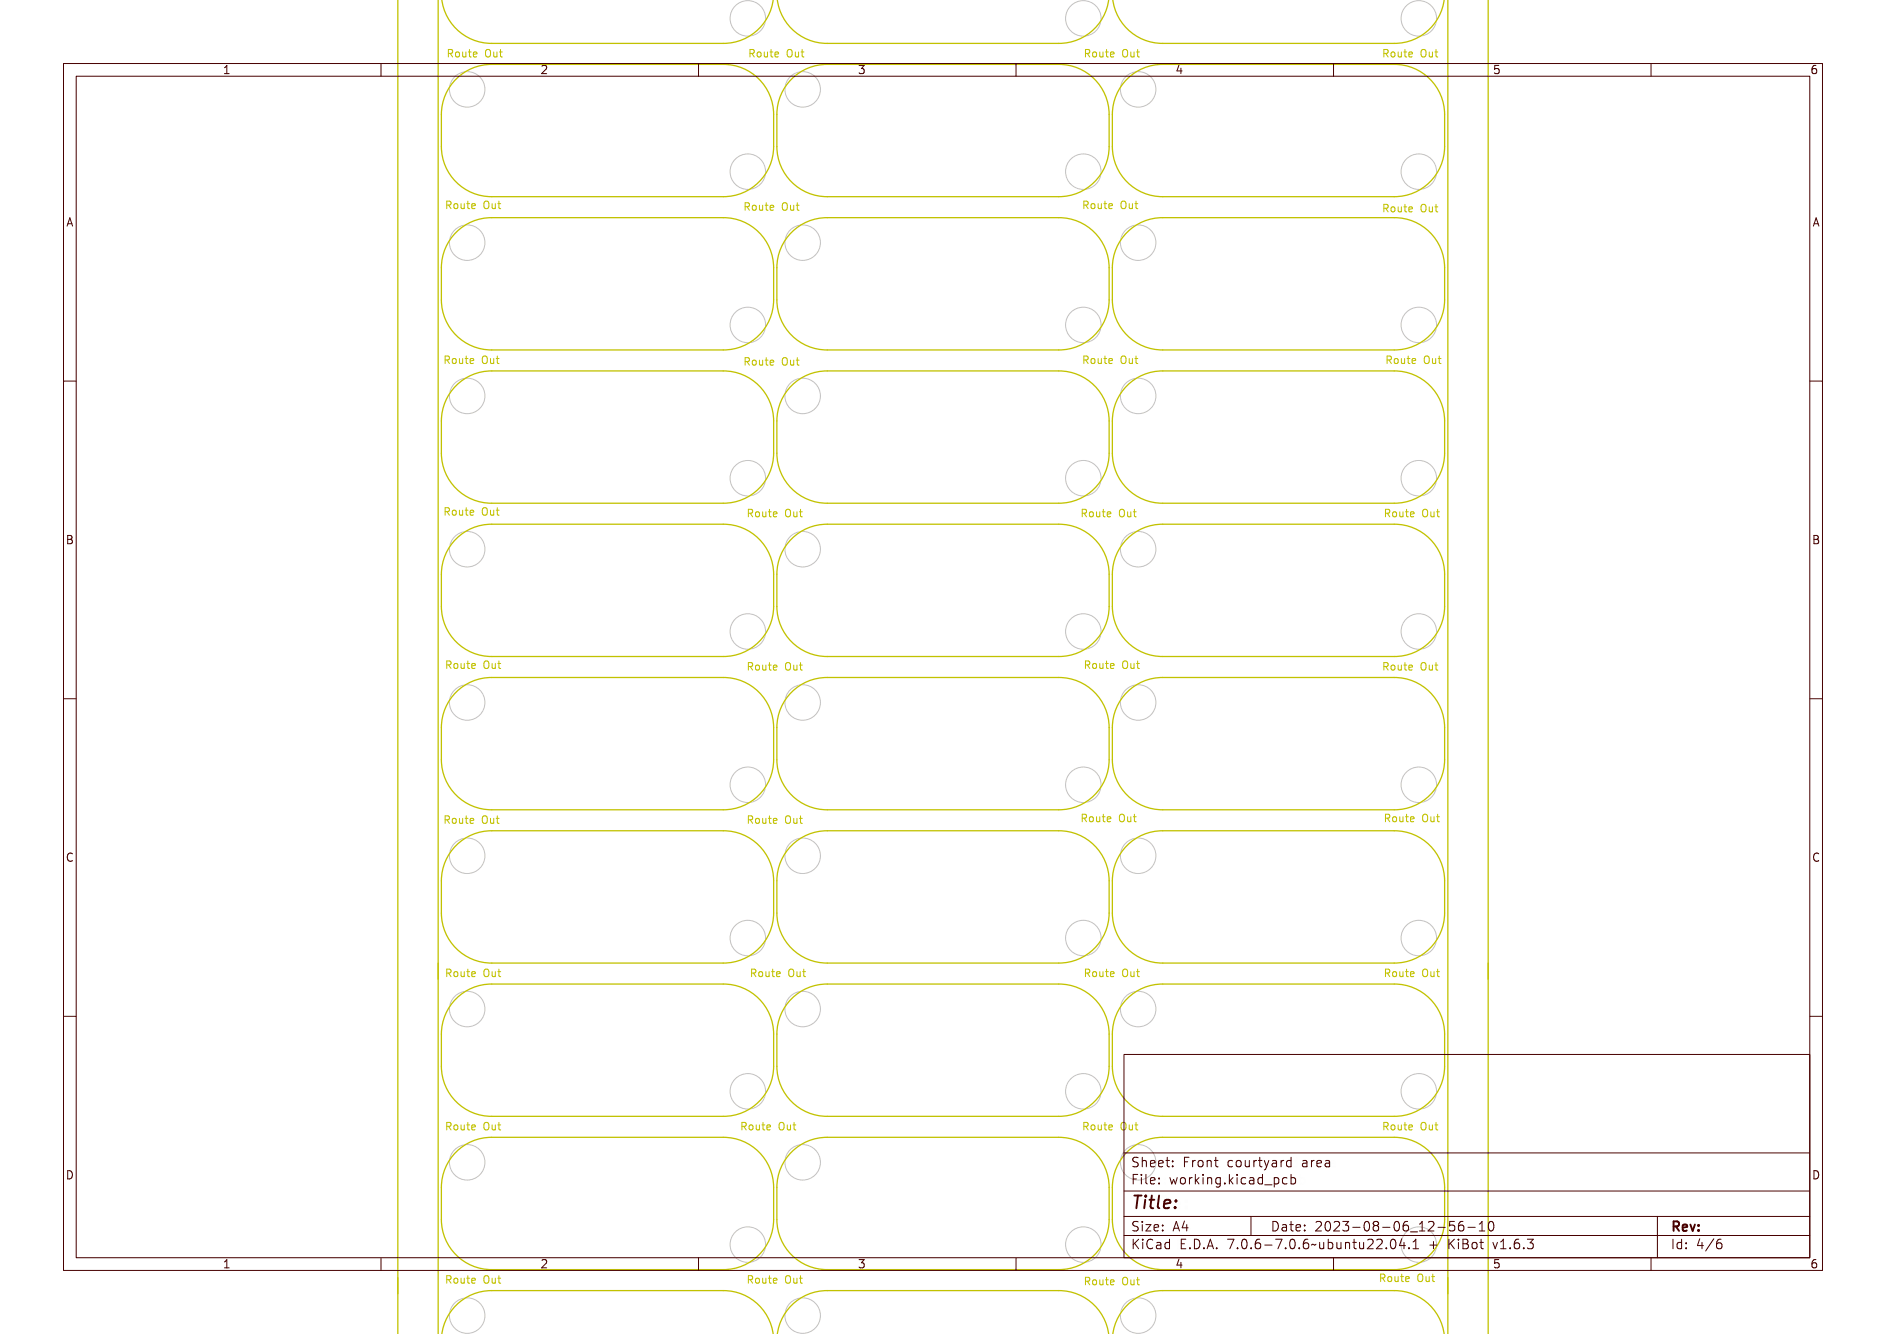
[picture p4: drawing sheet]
<svg xmlns="http://www.w3.org/2000/svg" width="297mm" height="210mm" viewBox="0 0 297 210" stroke-linecap="round" stroke-linejoin="round" font-family="sans-serif">
<defs><g id="words">
<text font-size="2.7" fill="#480000" x="178" y="190.3">Title:</text>
<g font-size="2" fill="#480000">
<text x="178" y="183.7">Sheet: Front courtyard area</text>
<text x="178" y="186.5">File: working.kicad_pcb</text>
<text x="178" y="193.9">Size: A4</text>
<text x="178" y="196.6">KiCad E.D.A. 7.0.6-7.0.6~ubuntu22.04.1 + KiBot v1.6.3</text>
<text x="200" y="193.9">Date: 2023-08-06_12-56-10</text>
<text x="263" y="196.6">Id: 4/6</text>
<text x="263" y="193.9">Rev:</text>
</g>
<g font-size="1.7" fill="#480000">
<text x="35" y="11.7">1</text>
<text x="85" y="11.7">2</text>
<text x="135" y="11.7">3</text>
<text x="185" y="11.7">4</text>
<text x="235" y="11.7">5</text>
<text x="285" y="11.7">6</text>
<text x="10.5" y="35.7">A</text>
<text x="285.5" y="35.7">A</text>
<text x="10.5" y="85.6">B</text>
<text x="285.5" y="85.6">B</text>
<text x="10.5" y="135.7">C</text>
<text x="285.5" y="135.7">C</text>
<text x="10.5" y="185.6">D</text>
<text x="285.5" y="185.6">D</text>
<text x="35" y="199.7">1</text>
<text x="85" y="199.7">2</text>
<text x="135" y="199.7">3</text>
<text x="185" y="199.7">4</text>
<text x="235" y="199.7">5</text>
<text x="285" y="199.7">6</text>
</g>
<g font-size="1.6" fill="#c2c200">
<text x="70.3" y="9.1">Route Out</text>
<text x="117.8" y="9.1">Route Out</text>
<text x="170.6" y="9.1">Route Out</text>
<text x="217.6" y="9.1">Route Out</text>
<text x="70" y="33">Route Out</text>
<text x="117" y="33.2">Route Out</text>
<text x="170.3" y="33">Route Out</text>
<text x="217.6" y="33.5">Route Out</text>
<text x="69.8" y="57.4">Route Out</text>
<text x="117" y="57.6">Route Out</text>
<text x="170.3" y="57.4">Route Out</text>
<text x="218.1" y="57.4">Route Out</text>
<text x="69.8" y="81.3">Route Out</text>
<text x="117.5" y="81.5">Route Out</text>
<text x="170.1" y="81.5">Route Out</text>
<text x="217.8" y="81.5">Route Out</text>
<text x="70" y="105.4">Route Out</text>
<text x="117.5" y="105.6">Route Out</text>
<text x="170.6" y="105.4">Route Out</text>
<text x="217.6" y="105.6">Route Out</text>
<text x="69.8" y="129.8">Route Out</text>
<text x="117.5" y="129.8">Route Out</text>
<text x="170.1" y="129.5">Route Out</text>
<text x="217.8" y="129.5">Route Out</text>
<text x="70" y="153.9">Route Out</text>
<text x="118" y="153.9">Route Out</text>
<text x="170.6" y="153.9">Route Out</text>
<text x="217.8" y="153.9">Route Out</text>
<text x="70" y="178">Route Out</text>
<text x="116.5" y="178">Route Out</text>
<text x="170.3" y="178">Route Out</text>
<text x="217.6" y="178">Route Out</text>
<text x="70" y="202.2">Route Out</text>
<text x="117.5" y="202.2">Route Out</text>
<text x="170.6" y="202.4">Route Out</text>
<text x="217.1" y="201.9">Route Out</text>
</g>
</g></defs>
<g fill="none" stroke="#c2c2c2" stroke-width=".16">
<circle cx="73.6" cy="14.1" r="2.79"/>
<circle cx="117.8" cy="2.9" r="2.79"/>
<circle cx="126.4" cy="14.1" r="2.79"/>
<circle cx="170.6" cy="2.9" r="2.79"/>
<circle cx="179.2" cy="14.1" r="2.79"/>
<circle cx="223.4" cy="2.9" r="2.79"/>
<circle cx="73.6" cy="38.2" r="2.79"/>
<circle cx="117.8" cy="27" r="2.79"/>
<circle cx="126.4" cy="38.2" r="2.79"/>
<circle cx="170.6" cy="27" r="2.79"/>
<circle cx="179.2" cy="38.2" r="2.79"/>
<circle cx="223.4" cy="27" r="2.79"/>
<circle cx="117.8" cy="51.2" r="2.79"/>
<circle cx="170.6" cy="51.2" r="2.79"/>
<circle cx="223.4" cy="51.2" r="2.79"/>
<circle cx="73.6" cy="62.3" r="2.79"/>
<circle cx="117.8" cy="75.3" r="2.79"/>
<circle cx="126.4" cy="62.3" r="2.79"/>
<circle cx="170.6" cy="75.3" r="2.79"/>
<circle cx="179.2" cy="62.3" r="2.79"/>
<circle cx="223.4" cy="75.3" r="2.79"/>
<circle cx="73.6" cy="86.5" r="2.79"/>
<circle cx="117.8" cy="99.4" r="2.79"/>
<circle cx="126.4" cy="86.5" r="2.79"/>
<circle cx="170.6" cy="99.4" r="2.79"/>
<circle cx="179.2" cy="86.5" r="2.79"/>
<circle cx="223.4" cy="99.4" r="2.79"/>
<circle cx="73.6" cy="110.6" r="2.79"/>
<circle cx="126.4" cy="110.6" r="2.79"/>
<circle cx="179.2" cy="110.6" r="2.79"/>
<circle cx="73.6" cy="134.7" r="2.79"/>
<circle cx="117.8" cy="123.5" r="2.79"/>
<circle cx="126.4" cy="134.7" r="2.79"/>
<circle cx="170.6" cy="123.5" r="2.79"/>
<circle cx="179.2" cy="134.7" r="2.79"/>
<circle cx="223.4" cy="123.5" r="2.79"/>
<circle cx="73.6" cy="158.9" r="2.79"/>
<circle cx="117.8" cy="147.7" r="2.79"/>
<circle cx="126.4" cy="158.9" r="2.79"/>
<circle cx="170.6" cy="147.7" r="2.79"/>
<circle cx="179.2" cy="158.9" r="2.79"/>
<circle cx="223.4" cy="147.7" r="2.79"/>
<circle cx="117.8" cy="171.8" r="2.79"/>
<circle cx="170.6" cy="171.8" r="2.79"/>
<circle cx="223.4" cy="171.8" r="2.79"/>
<circle cx="73.6" cy="183" r="2.79"/>
<circle cx="117.8" cy="195.9" r="2.79"/>
<circle cx="126.4" cy="183" r="2.79"/>
<circle cx="170.6" cy="195.9" r="2.79"/>
<circle cx="179.2" cy="183" r="2.79"/>
<circle cx="223.4" cy="195.9" r="2.79"/>
<circle cx="73.6" cy="207.1" r="2.79"/>
<circle cx="126.4" cy="207.1" r="2.79"/>
<circle cx="179.2" cy="207.1" r="2.79"/>
</g>
<g fill="none" stroke="#c2c200" stroke-width=".2">
<path d="M62.6 -.1v210.2M69 -.1v210.2M69.6 -.1a7.9 7.9 0 0 0 7.8 6.9h36.5a7.9 7.9 0 0 0 7.9-6.9M122.4 -.1a7.9 7.9 0 0 0 7.9 6.9h36.4a7.9 7.9 0 0 0 7.9-6.9M175.2 -.1a7.9 7.9 0 0 0 7.9 6.9h36.5a7.9 7.9 0 0 0 7.8-6.9M228 -.1v210.2M234.4 -.1v210.2M71.8 12.4a7.9 7.9 0 0 1 5.6-2.3h36.5a7.9 7.9 0 0 1 7.9 7.9v5.1a7.9 7.9 0 0 1-7.9 7.9h-36.5a7.9 7.9 0 0 1-7.9-7.9v-5.1a7.9 7.9 0 0 1 2.3-5.6zM124.7 12.4a7.9 7.9 0 0 1 5.6-2.3h36.4a7.9 7.9 0 0 1 8 7.9v5.1a7.9 7.9 0 0 1-8 7.9h-36.4a7.9 7.9 0 0 1-8-7.9v-5.1a7.9 7.9 0 0 1 2.4-5.6zM177.5 12.4a7.9 7.9 0 0 1 5.6-2.3h36.5a7.9 7.9 0 0 1 7.9 7.9v5.1a7.9 7.9 0 0 1-7.9 7.9h-36.5a7.9 7.9 0 0 1-7.9-7.9v-5.1a7.9 7.9 0 0 1 2.3-5.6zM71.8 36.6a7.9 7.9 0 0 1 5.6-2.3h36.5a7.9 7.9 0 0 1 7.9 7.8v5.1a7.9 7.9 0 0 1-7.9 7.9h-36.5a7.9 7.9 0 0 1-7.9-7.9v-5.1a7.9 7.9 0 0 1 2.3-5.5zM124.7 36.6a7.9 7.9 0 0 1 5.6-2.3h36.4a7.9 7.9 0 0 1 8 7.8v5.1a7.9 7.9 0 0 1-8 7.9h-36.4a7.9 7.9 0 0 1-8-7.9v-5.1a7.9 7.9 0 0 1 2.4-5.5z"/>
<path d="M177.5 36.6a7.9 7.9 0 0 1 5.6-2.3h36.5a7.9 7.9 0 0 1 7.9 7.8v5.1a7.9 7.9 0 0 1-7.9 7.9h-36.5a7.9 7.9 0 0 1-7.9-7.9v-5.1a7.9 7.9 0 0 1 2.3-5.5zM71.8 60.7a7.9 7.9 0 0 1 5.6-2.3h36.5a7.9 7.9 0 0 1 7.9 7.9v5a7.9 7.9 0 0 1-7.9 7.9h-36.5a7.9 7.9 0 0 1-7.9-7.9v-5a7.9 7.9 0 0 1 2.3-5.6zM124.7 60.7a7.9 7.9 0 0 1 5.6-2.3h36.4a7.9 7.9 0 0 1 8 7.9v5a7.9 7.9 0 0 1-8 7.9h-36.4a7.9 7.9 0 0 1-8-7.9v-5a7.9 7.9 0 0 1 2.4-5.6zM177.5 60.7a7.9 7.9 0 0 1 5.6-2.3h36.5a7.9 7.9 0 0 1 7.9 7.9v5a7.9 7.9 0 0 1-7.9 7.9h-36.5a7.9 7.9 0 0 1-7.9-7.9v-5a7.9 7.9 0 0 1 2.3-5.6zM71.8 84.8a7.9 7.9 0 0 1 5.6-2.3h36.5a7.9 7.9 0 0 1 7.9 7.9v5.1a7.9 7.9 0 0 1-7.9 7.9h-36.5a7.9 7.9 0 0 1-7.9-7.9v-5.1a7.9 7.9 0 0 1 2.3-5.6zM124.7 84.8a7.9 7.9 0 0 1 5.6-2.3h36.4a7.9 7.9 0 0 1 8 7.9v5.1a7.9 7.9 0 0 1-8 7.9h-36.4a7.9 7.9 0 0 1-8-7.9v-5.1a7.9 7.9 0 0 1 2.4-5.6zM177.5 84.8a7.9 7.9 0 0 1 5.6-2.3h36.5a7.9 7.9 0 0 1 7.9 7.9v5.1a7.9 7.9 0 0 1-7.9 7.9h-36.5a7.9 7.9 0 0 1-7.9-7.9v-5.1a7.9 7.9 0 0 1 2.3-5.6zM71.8 108.9a7.9 7.9 0 0 1 5.6-2.2h36.5a7.9 7.9 0 0 1 7.9 7.8v5.1a7.9 7.9 0 0 1-7.9 7.9h-36.5a7.9 7.9 0 0 1-7.9-7.9v-5.1a7.9 7.9 0 0 1 2.3-5.6zM124.7 108.9a7.9 7.9 0 0 1 5.6-2.2h36.4a7.9 7.9 0 0 1 8 7.8v5.1a7.9 7.9 0 0 1-8 7.9h-36.4a7.9 7.9 0 0 1-8-7.9v-5.1a7.9 7.9 0 0 1 2.4-5.6zM177.5 108.9a7.9 7.9 0 0 1 5.6-2.2h36.5a7.9 7.9 0 0 1 7.9 7.8v5.1a7.9 7.9 0 0 1-7.9 7.9h-36.5a7.9 7.9 0 0 1-7.9-7.9v-5.1a7.9 7.9 0 0 1 2.3-5.6zM71.8 133.1a7.9 7.9 0 0 1 5.6-2.3h36.5a7.9 7.9 0 0 1 7.9 7.9v5a7.9 7.9 0 0 1-7.9 7.9h-36.5a7.9 7.9 0 0 1-7.9-7.9v-5a7.9 7.9 0 0 1 2.3-5.6zM124.7 133.1a7.9 7.9 0 0 1 5.6-2.3h36.4a7.9 7.9 0 0 1 8 7.9v5a7.9 7.9 0 0 1-8 7.9h-36.4a7.9 7.9 0 0 1-8-7.9v-5a7.9 7.9 0 0 1 2.4-5.6z"/>
<path d="M177.5 133.1a7.9 7.9 0 0 1 5.6-2.3h36.5a7.9 7.9 0 0 1 7.9 7.9v5a7.9 7.9 0 0 1-7.9 7.9h-36.5a7.9 7.9 0 0 1-7.9-7.9v-5a7.9 7.9 0 0 1 2.3-5.6zM71.8 157.2a7.9 7.9 0 0 1 5.6-2.3h36.5a7.9 7.9 0 0 1 7.9 7.9v5.1a7.9 7.9 0 0 1-7.9 7.8h-36.5a7.9 7.9 0 0 1-7.9-7.8v-5.1a7.9 7.9 0 0 1 2.3-5.6zM124.7 157.2a7.9 7.9 0 0 1 5.6-2.3h36.4a7.9 7.9 0 0 1 8 7.9v5.1a7.9 7.9 0 0 1-8 7.8h-36.4a7.9 7.9 0 0 1-8-7.8v-5.1a7.9 7.9 0 0 1 2.4-5.6zM177.5 157.2a7.9 7.9 0 0 1 5.6-2.3h36.5a7.9 7.9 0 0 1 7.9 7.9v5.1a7.9 7.9 0 0 1-7.9 7.8h-36.5a7.9 7.9 0 0 1-7.9-7.8v-5.1a7.9 7.9 0 0 1 2.3-5.6zM71.8 181.3a7.9 7.9 0 0 1 5.6-2.3h36.5a7.9 7.9 0 0 1 7.9 7.9v5.1a7.9 7.9 0 0 1-7.9 7.9h-36.5a7.9 7.9 0 0 1-7.9-7.9v-5.1a7.9 7.9 0 0 1 2.3-5.6zM124.7 181.3a7.9 7.9 0 0 1 5.6-2.3h36.4a7.9 7.9 0 0 1 8 7.9v5.1a7.9 7.9 0 0 1-8 7.9h-36.4a7.9 7.9 0 0 1-8-7.9v-5.1a7.9 7.9 0 0 1 2.4-5.6zM177.5 181.3a7.9 7.9 0 0 1 5.6-2.3h36.5a7.9 7.9 0 0 1 7.9 7.9v5.1a7.9 7.9 0 0 1-7.9 7.9h-36.5a7.9 7.9 0 0 1-7.9-7.9v-5.1a7.9 7.9 0 0 1 2.3-5.6zM69.6 210.1a7.9 7.9 0 0 1 7.8-6.9h36.5a7.9 7.9 0 0 1 7.9 6.9M122.4 210.1a7.9 7.9 0 0 1 7.9-6.9h36.4a7.9 7.9 0 0 1 7.9 6.9M175.2 210.1a7.9 7.9 0 0 1 7.9-6.9h36.5a7.9 7.9 0 0 1 7.8 6.9"/>
</g>
<g fill="none" stroke="#c2c200" stroke-width=".16">
<path d="M70.4 8a.59 .59 0 0 1 .7 .2v.2l-.2 .2 .3 .5h-.1l-.2-.4-.2-.1h-.2v.5h-.1zM70.5 8.1h.2a.2 .2 0 0 1 .2 .2 .2 .2 0 0 1-.2 .2h-.2zM71.4 8.4a.41 .41 0 0 1 .7 .3 .41 .41 0 0 1-.7 .3l-.1-.3zM71.5 8.4h.1a.31 .31 0 0 1 .3 .3 .31 .31 0 0 1-.3 .3l-.1-.2zM72.3 8.3h.2v.6l.1 .1 .2-.1v-.6h.2v.8h-.2v-.1a.28 .28 0 0 1-.3 .1 .28 .28 0 0 1-.2-.3zM73.4 8h.2v.3h.3v.1h-.3v.5l.3 .1v.1h-.3l-.1-.1-.1-.6h-.2v-.1h.2zM74.3 8.4a.38 .38 0 0 1 .4-.1 .38 .38 0 0 1 .2 .4h-.6a.33 .33 0 0 0 .2 .3 .33 .33 0 0 0 .4-.1 .39 .39 0 0 1-.5 .2 .39 .39 0 0 1-.2-.4zM74.4 8.4h.2l.2 .2h-.5zM76.1 8.1a.46 .46 0 0 1 .6 0 .46 .46 0 0 1 .1 .6 .4 .4 0 0 1-.5 .4 .4 .4 0 0 1-.3-.6zM76.3 8.1h.1a.61 .61 0 0 1 0 .9l-.2-.2zM77 8.3h.2v.6l.2 .1 .2-.1v-.6h.1v.8h-.1v-.1a.28 .28 0 0 1-.4 .1 .28 .28 0 0 1-.2-.3zM78.2 8h.1v.3h.3v.1h-.3v.5l.3 .1v.1h-.3l-.1-.1v-.6h-.3v-.1h.3z"/>
<path d="M117.9 8a.59 .59 0 0 1 .7 .2v.2l-.2 .2 .3 .5h-.2l-.1-.4-.2-.1h-.2v.5h-.1zM118 8.1h.2a.2 .2 0 0 1 .2 .2 .2 .2 0 0 1-.2 .2h-.2zM118.9 8.4a.41 .41 0 0 1 .7 .3 .41 .41 0 0 1-.7 .3l-.1-.3zM119 8.4h.1a.31 .31 0 0 1 .3 .3 .31 .31 0 0 1-.3 .3l-.1-.2zM119.8 8.3h.2v.6l.1 .1 .2-.1v-.6h.2v.8h-.2v-.1a.28 .28 0 0 1-.3 .1 .28 .28 0 0 1-.2-.3zM120.9 8h.2v.3h.3v.1h-.3v.5l.3 .1v.1h-.3l-.1-.1-.1-.6h-.2v-.1h.2zM121.8 8.4a.38 .38 0 0 1 .4-.1 .38 .38 0 0 1 .2 .4h-.6a.33 .33 0 0 0 .2 .3 .33 .33 0 0 0 .4-.1 .39 .39 0 0 1-.5 .2 .39 .39 0 0 1-.2-.4zM121.9 8.4h.2l.2 .2h-.5zM123.6 8.1a.46 .46 0 0 1 .6 0 .46 .46 0 0 1 .1 .6 .4 .4 0 0 1-.5 .4 .4 .4 0 0 1-.3-.6zM123.8 8.1h.1a.61 .61 0 0 1 0 .9l-.2-.2zM124.5 8.3h.2v.6l.2 .1 .2-.1v-.6h.1v.8h-.1v-.1a.28 .28 0 0 1-.4 .1 .28 .28 0 0 1-.2-.3zM125.7 8h.1v.3h.3v.1h-.3v.5l.3 .1v.1h-.3l-.1-.1v-.6h-.3v-.1h.3z"/>
<path d="M170.7 8a.59 .59 0 0 1 .7 .2v.2l-.2 .2 .3 .5h-.1l-.2-.4-.2-.1h-.1v.5h-.2zM170.9 8.1h.1a.2 .2 0 0 1 .3 .2 .2 .2 0 0 1-.3 .2h-.1zM171.7 8.4a.41 .41 0 0 1 .7 .3 .41 .41 0 0 1-.7 .3v-.3zM171.9 8.4a.31 .31 0 0 1 .3 .3 .31 .31 0 0 1-.3 .3l-.1-.2zM172.6 8.3h.2v.6l.2 .1 .1-.1 .1-.6h.1v.8h-.1v-.1a.28 .28 0 0 1-.4 .1 .28 .28 0 0 1-.2-.3zM173.8 8h.1v.3h.3v.1h-.3v.5l.3 .1v.1h-.3l-.1-.1v-.6h-.3v-.1h.3zM174.6 8.4a.38 .38 0 0 1 .5-.1 .38 .38 0 0 1 .1 .4h-.6a.33 .33 0 0 0 .2 .3 .33 .33 0 0 0 .4-.1 .39 .39 0 0 1-.5 .2 .39 .39 0 0 1-.2-.4zM174.7 8.4h.3l.1 .2h-.5zM176.5 8.1a.46 .46 0 0 1 .6 0 .46 .46 0 0 1 0 .6 .4 .4 0 0 1-.5 .4 .4 .4 0 0 1-.2-.6zM176.7 8.1h.1a.61 .61 0 0 1 0 .9l-.3-.2zM177.4 8.3h.1v.6l.2 .1 .2-.1v-.6h.1v.8h-.1v-.1a.28 .28 0 0 1-.3 .1 .28 .28 0 0 1-.2-.3zM178.5 8h.2v.3h.3v.1h-.3v.5l.3 .1v.1h-.3l-.2-.1v-.6h-.2v-.1h.2z"/>
<path d="M217.7 8a.59 .59 0 0 1 .7 .2v.2l-.2 .2 .3 .5h-.1l-.2-.4-.2-.1h-.1v.5h-.2zM217.9 8.1h.1a.2 .2 0 0 1 .2 .2 .2 .2 0 0 1-.2 .2h-.1zM218.7 8.4a.41 .41 0 0 1 .7 .3 .41 .41 0 0 1-.7 .3l-.1-.3zM218.8 8.4h.1a.31 .31 0 0 1 .3 .3 .31 .31 0 0 1-.3 .3l-.1-.2zM219.6 8.3h.2v.6l.1 .1 .2-.1 .1-.6h.1v.8h-.1v-.1a.28 .28 0 0 1-.4 .1 .28 .28 0 0 1-.2-.3zM220.8 8h.1v.3h.3v.1h-.3v.5l.3 .1v.1h-.3l-.1-.1v-.6h-.3v-.1h.3zM221.6 8.4a.38 .38 0 0 1 .5-.1 .38 .38 0 0 1 .1 .4h-.6a.33 .33 0 0 0 .2 .3 .33 .33 0 0 0 .4-.1 .39 .39 0 0 1-.5 .2 .39 .39 0 0 1-.2-.4zM221.7 8.4h.3l.1 .2h-.5zM223.5 8.1a.46 .46 0 0 1 .6 0 .46 .46 0 0 1 0 .6 .4 .4 0 0 1-.5 .4 .4 .4 0 0 1-.2-.6zM223.6 8.1h.1a.61 .61 0 0 1 0 .9l-.2-.2zM224.4 8.3h.1v.6l.2 .1 .2-.1v-.6h.1v.8h-.1v-.1a.28 .28 0 0 1-.4 .1 .28 .28 0 0 1-.1-.3zM225.5 8h.1v.3h.4v.1h-.4v.5l.4 .1v.1h-.3l-.2-.1v-.6h-.2v-.1h.2z"/>
<path d="M70.1 31.8a.58 .58 0 0 1 .7 .2v.3l-.2 .2 .4 .5h-.2l-.2-.4-.2-.1h-.1v.5h-.2zM70.3 32h.1a.2 .2 0 0 1 .3 .2 .2 .2 0 0 1-.2 .2h-.2zM71.2 32.2a.41 .41 0 0 1 .6 .4 .41 .41 0 0 1-.6 .3l-.1-.3zM71.3 32.3a.31 .31 0 0 1 .4 .3 .31 .31 0 0 1-.4 .3l-.1-.2zM72.1 32.1h.1v.7l.2 .1 .2-.2v-.6h.1v.9h-.1v-.1a.28 .28 0 0 1-.4 .1 .28 .28 0 0 1-.1-.3zM73.2 31.9h.1v.2h.4v.1h-.4v.6l.4 .1v.1h-.4l-.1-.2v-.6h-.2v-.1h.2zM74 32.2a.38 .38 0 0 1 .5 0 .38 .38 0 0 1 .2 .4h-.7a.33 .33 0 0 0 .3 .3 .33 .33 0 0 0 .3-.1 .39 .39 0 0 1-.4 .2 .39 .39 0 0 1-.3-.4zM74.1 32.3h.3l.1 .2h-.4zM75.9 32a.46 .46 0 0 1 .6 0 .46 .46 0 0 1 0 .6 .4 .4 0 0 1-.5 .4 .4 .4 0 0 1-.2-.6zM76.1 32h.1a.61 .61 0 0 1 0 .9l-.2-.3zM76.8 32.1h.1v.7l.2 .1 .2-.2v-.6h.2v.9h-.2v-.1a.28 .28 0 0 1-.3 .1 .28 .28 0 0 1-.2-.3zM77.9 31.9h.2v.2h.3v.1h-.3v.6l.3 .1v.1h-.3l-.2-.2v-.6h-.2v-.1h.2z"/>
<path d="M117.1 32.1a.59 .59 0 0 1 .7 .2v.2l-.2 .2 .4 .5h-.2l-.2-.3-.2-.1h-.1v.4h-.2zM117.3 32.2h.1a.2 .2 0 0 1 .3 .2 .2 .2 0 0 1-.3 .2h-.1zM118.2 32.5a.41 .41 0 0 1 .6 .3 .41 .41 0 0 1-.6 .4l-.1-.4zM118.3 32.6v-.1a.31 .31 0 0 1 .3 .3 .31 .31 0 0 1-.3 .3l-.1-.1zM119 32.4h.2v.6l.2 .1 .2-.1v-.6h.1v.8h-.1v-.1a.28 .28 0 0 1-.4 .2 .28 .28 0 0 1-.2-.4zM120.2 32.1h.1v.3h.3v.1h-.3v.5l.3 .1v.1h-.3l-.1-.1v-.6h-.3v-.1h.3zM121 32.5a.38 .38 0 0 1 .5-.1 .38 .38 0 0 1 .1 .5h-.6a.33 .33 0 0 0 .3 .3 .33 .33 0 0 0 .3-.1 .39 .39 0 0 1-.5 .2 .39 .39 0 0 1-.2-.5zM121.1 32.6l.3-.1 .1 .2h-.5zM122.9 32.2a.46 .46 0 0 1 .6 .1 .46 .46 0 0 1 0 .6 .4 .4 0 0 1-.5 .4 .4 .4 0 0 1-.2-.6zM123.1 32.2h.1a.61 .61 0 0 1 0 .9l-.2-.2zM123.8 32.4h.1v.6l.2 .1 .2-.1v-.6h.1v.8h-.1v-.1a.28 .28 0 0 1-.3 .2 .28 .28 0 0 1-.2-.4zM124.9 32.1h.2v.3h.3v.1h-.3v.5l.3 .1v.1h-.3l-.2-.1v-.6h-.2v-.1h.2z"/>
<path d="M170.5 31.8a.58 .58 0 0 1 .6 .2l.1 .3-.3 .2 .4 .5h-.2l-.2-.4-.1-.1h-.2v.5h-.1zM170.6 32h.2a.2 .2 0 0 1 .2 .2 .2 .2 0 0 1-.2 .2h-.2zM171.5 32.2a.41 .41 0 0 1 .6 .4 .41 .41 0 0 1-.6 .3l-.1-.3zM171.6 32.3h.1a.31 .31 0 0 1 .3 .3 .31 .31 0 0 1-.3 .3l-.1-.2zM172.4 32.1h.1v.7l.2 .1 .2-.2v-.6h.1v.9h-.1v-.1a.28 .28 0 0 1-.3 .1 .28 .28 0 0 1-.2-.3zM173.5 31.9h.2v.2h.3v.1h-.3v.6l.3 .1v.1h-.3l-.2-.2v-.6h-.2v-.1h.2zM174.3 32.2a.38 .38 0 0 1 .5 0 .38 .38 0 0 1 .2 .4h-.6a.33 .33 0 0 0 .2 .3 .33 .33 0 0 0 .4-.1 .39 .39 0 0 1-.5 .2 .39 .39 0 0 1-.3-.4zM174.5 32.3h.2l.2 .2h-.5zM176.2 32a.46 .46 0 0 1 .6 0 .46 .46 0 0 1 .1 .6 .4 .4 0 0 1-.5 .4 .4 .4 0 0 1-.3-.6zM176.4 32h.1a.61 .61 0 0 1 0 .9l-.2-.3zM177.1 32.1h.2v.7l.1 .1 .2-.2v-.6h.2v.9h-.2v-.1a.28 .28 0 0 1-.3 .1 .28 .28 0 0 1-.2-.3zM178.3 31.9h.1v.2h.3v.1h-.3v.6l.3 .1v.1h-.3l-.1-.2v-.6h-.3v-.1h.3z"/>
<path d="M217.7 32.4a.59 .59 0 0 1 .7 .1v.3l-.2 .2 .3 .5h-.1l-.2-.4-.2-.1h-.1v.5h-.2zM217.9 32.5h.1a.2 .2 0 0 1 .2 .2 .2 .2 0 0 1-.2 .2h-.1zM218.7 32.7a.41 .41 0 0 1 .7 .4 .41 .41 0 0 1-.7 .3l-.1-.3zM218.8 32.8h.1a.31 .31 0 0 1 .3 .3 .31 .31 0 0 1-.3 .3l-.1-.2zM219.6 32.6h.2v.7l.1 .1 .2-.2 .1-.6h.1v.9h-.1v-.1a.28 .28 0 0 1-.4 .1 .28 .28 0 0 1-.2-.3zM220.8 32.4h.1v.2h.3v.2h-.3v.5l.3 .1v.1h-.3l-.1-.1v-.6h-.3v-.2h.3zM221.6 32.7a.38 .38 0 0 1 .5 0 .38 .38 0 0 1 .1 .4h-.6a.33 .33 0 0 0 .2 .3 .33 .33 0 0 0 .4-.1 .39 .39 0 0 1-.5 .2 .39 .39 0 0 1-.2-.4zM221.7 32.8h.3l.1 .2h-.5zM223.5 32.5a.46 .46 0 0 1 .6 0 .46 .46 0 0 1 0 .6 .4 .4 0 0 1-.5 .4 .4 .4 0 0 1-.2-.6zM223.6 32.5h.1a.61 .61 0 0 1 0 .9l-.2-.3zM224.4 32.6h.1v.7l.2 .1 .2-.2v-.6h.1v.9h-.1v-.1a.28 .28 0 0 1-.4 .1 .28 .28 0 0 1-.1-.3zM225.5 32.4h.1v.2h.4v.2h-.4v.5l.4 .1v.1h-.3l-.2-.1v-.6h-.2v-.2h.2z"/>
<path d="M69.9 56.2a.58 .58 0 0 1 .7 .2v.3l-.3 .1 .4 .6h-.2l-.2-.4-.1-.1h-.2v.5h-.1zM70 56.4h.2a.2 .2 0 0 1 .2 .2 .2 .2 0 0 1-.2 .2h-.2zM70.9 56.6a.41 .41 0 0 1 .7 .3 .41 .41 0 0 1-.7 .4l-.1-.4zM71 56.7l.1-.1a.31 .31 0 0 1 .3 .3 .31 .31 0 0 1-.3 .4l-.1-.2zM71.8 56.5h.1l.1 .7 .1 .1 .2-.2v-.6h.2v.9h-.2v-.1a.28 .28 0 0 1-.3 .1 .28 .28 0 0 1-.2-.3zM72.9 56.3h.2v.2h.3v.1h-.3v.6l.3 .1v.1h-.3l-.2-.2v-.6h-.2v-.1h.2zM73.8 56.6a.38 .38 0 0 1 .4-.1 .38 .38 0 0 1 .2 .5h-.6a.33 .33 0 0 0 .2 .3 .33 .33 0 0 0 .4-.1 .39 .39 0 0 1-.5 .2 .39 .39 0 0 1-.3-.5zM73.9 56.7l.2-.1 .2 .3h-.5zM75.6 56.4a.46 .46 0 0 1 .6 0 .46 .46 0 0 1 .1 .6 .4 .4 0 0 1-.5 .4 .4 .4 0 0 1-.3-.6zM75.8 56.4l.1-.1a.61 .61 0 0 1 0 1l-.2-.3zM76.5 56.5h.2v.7l.2 .1 .1-.2 .1-.6h.1v.9h-.1v-.1a.28 .28 0 0 1-.4 .1 .28 .28 0 0 1-.2-.3zM77.7 56.3h.1v.2h.3v.1h-.3v.6l.3 .1v.1h-.3l-.1-.2v-.6h-.3v-.1h.3z"/>
<path d="M117.1 56.5a.59 .59 0 0 1 .7 .2v.2l-.2 .2 .4 .5h-.2l-.2-.4-.2-.1h-.1v.5h-.2zM117.3 56.6h.1a.2 .2 0 0 1 .3 .2 .2 .2 0 0 1-.3 .2h-.1zM118.2 56.9a.41 .41 0 0 1 .6 .3 .41 .41 0 0 1-.6 .3l-.1-.3zM118.3 57v-.1a.31 .31 0 0 1 .3 .3 .31 .31 0 0 1-.3 .3l-.1-.2zM119 56.8h.2v.6l.2 .1 .2-.1v-.6h.1v.8h-.1v-.1a.28 .28 0 0 1-.4 .1 .28 .28 0 0 1-.2-.3zM120.2 56.5h.1v.3h.3v.1h-.3v.5l.3 .1v.1h-.3l-.1-.1v-.6h-.3v-.1h.3zM121 56.9a.38 .38 0 0 1 .5-.1 .38 .38 0 0 1 .1 .4h-.6a.33 .33 0 0 0 .3 .3 .33 .33 0 0 0 .3-.1 .39 .39 0 0 1-.5 .3 .39 .39 0 0 1-.2-.5zM121.1 56.9h.3l.1 .2h-.5zM122.9 56.6a.46 .46 0 0 1 .6 0 .46 .46 0 0 1 0 .6 .4 .4 0 0 1-.5 .4 .4 .4 0 0 1-.2-.5zM123.1 56.6h.1a.61 .61 0 0 1 0 .9l-.2-.2zM123.8 56.8h.1v.6l.2 .1 .2-.1v-.6h.1v.8h-.1v-.1a.28 .28 0 0 1-.3 .1 .28 .28 0 0 1-.2-.3zM124.9 56.5h.2v.3h.3v.1h-.3v.5l.3 .1v.1h-.3l-.2-.1v-.6h-.2v-.1h.2z"/>
<path d="M170.5 56.2a.58 .58 0 0 1 .6 .2l.1 .3-.3 .1 .4 .6h-.2l-.2-.4-.1-.1h-.2v.5h-.1zM170.6 56.4h.2a.2 .2 0 0 1 .2 .2 .2 .2 0 0 1-.2 .2h-.2zM171.5 56.6a.41 .41 0 0 1 .6 .3 .41 .41 0 0 1-.6 .4l-.1-.4zM171.6 56.7l.1-.1a.31 .31 0 0 1 .3 .3 .31 .31 0 0 1-.3 .4l-.1-.2zM172.4 56.5h.1v.7l.2 .1 .2-.2v-.6h.1v.9h-.1v-.1a.28 .28 0 0 1-.3 .1 .28 .28 0 0 1-.2-.3zM173.5 56.3h.2v.2h.3v.1h-.3v.6l.3 .1v.1h-.3l-.2-.2v-.6h-.2v-.1h.2zM174.3 56.6a.38 .38 0 0 1 .5-.1 .38 .38 0 0 1 .2 .5h-.6a.33 .33 0 0 0 .2 .3 .33 .33 0 0 0 .4-.1 .39 .39 0 0 1-.5 .2 .39 .39 0 0 1-.3-.5zM174.5 56.7l.2-.1 .2 .3h-.5zM176.2 56.4a.46 .46 0 0 1 .6 0 .46 .46 0 0 1 .1 .6 .4 .4 0 0 1-.5 .4 .4 .4 0 0 1-.3-.6zM176.4 56.4l.1-.1a.61 .61 0 0 1 0 1l-.2-.3zM177.1 56.5h.2v.7l.1 .1 .2-.2v-.6h.2v.9h-.2v-.1a.28 .28 0 0 1-.3 .1 .28 .28 0 0 1-.2-.3zM178.3 56.3h.1v.2h.3v.1h-.3v.6l.3 .1v.1h-.3l-.1-.2v-.6h-.3v-.1h.3z"/>
<path d="M218.2 56.2a.58 .58 0 0 1 .7 .2v.3l-.2 .1 .3 .6h-.1l-.2-.4-.2-.1h-.1v.5h-.2zM218.4 56.4h.1a.2 .2 0 0 1 .3 .2 .2 .2 0 0 1-.3 .2h-.1zM219.2 56.6a.41 .41 0 0 1 .7 .3 .41 .41 0 0 1-.7 .4l-.1-.4zM219.4 56.7v-.1a.31 .31 0 0 1 .3 .3 .31 .31 0 0 1-.3 .4l-.1-.2zM220.1 56.5h.2v.7l.2 .1 .1-.2 .1-.6h.1v.9h-.1v-.1a.28 .28 0 0 1-.4 .1 .28 .28 0 0 1-.2-.3zM221.3 56.3h.1v.2h.3v.1h-.3v.6l.3 .1v.1h-.3l-.1-.2v-.6h-.3v-.1h.3zM222.1 56.6a.38 .38 0 0 1 .5-.1 .38 .38 0 0 1 .1 .5h-.6a.33 .33 0 0 0 .2 .3 .33 .33 0 0 0 .4-.1 .39 .39 0 0 1-.5 .2 .39 .39 0 0 1-.2-.5zM222.2 56.7l.3-.1 .1 .3h-.5zM224 56.4a.46 .46 0 0 1 .6 0 .46 .46 0 0 1 0 .6 .4 .4 0 0 1-.5 .4 .4 .4 0 0 1-.2-.6zM224.2 56.4l.1-.1a.61 .61 0 0 1 0 1l-.3-.3zM224.9 56.5h.1v.7l.2 .1 .2-.2v-.6h.1v.9h-.1v-.1a.28 .28 0 0 1-.4 .1 .28 .28 0 0 1-.1-.3zM226 56.3h.1v.2h.4v.1h-.4l.1 .6 .3 .1v.1h-.3l-.2-.2v-.6h-.2v-.1h.2z"/>
<path d="M69.9 80.1a.58 .58 0 0 1 .7 .2v.2l-.3 .2 .4 .6h-.2l-.2-.4-.1-.1h-.2v.5h-.1zM70 80.2h.2a.2 .2 0 0 1 .2 .2 .2 .2 0 0 1-.2 .2h-.2zM70.9 80.5a.41 .41 0 0 1 .7 .3 .41 .41 0 0 1-.7 .4l-.1-.4zM71 80.6l.1-.1a.31 .31 0 0 1 .3 .3 .31 .31 0 0 1-.3 .3l-.1-.1zM71.8 80.4h.1l.1 .6 .1 .2 .2-.2v-.6h.2v.9h-.2v-.2a.28 .28 0 0 1-.3 .2 .28 .28 0 0 1-.2-.4zM72.9 80.1h.2v.3h.3v.1h-.3v.6h.3v.2l-.3-.1-.2-.1v-.6h-.2v-.1h.2zM73.8 80.5a.38 .38 0 0 1 .4-.1 .38 .38 0 0 1 .2 .5h-.6a.33 .33 0 0 0 .2 .3 .33 .33 0 0 0 .4-.1 .39 .39 0 0 1-.5 .2 .39 .39 0 0 1-.3-.5zM73.9 80.6l.2-.1 .2 .2h-.5zM75.6 80.2a.46 .46 0 0 1 .6 .1 .46 .46 0 0 1 .1 .6 .4 .4 0 0 1-.5 .4 .4 .4 0 0 1-.3-.6zM75.8 80.2h.1a.61 .61 0 0 1 0 .9l-.2-.2zM76.5 80.4h.2v.6l.2 .2 .1-.2 .1-.6h.1v.9h-.1v-.2a.28 .28 0 0 1-.4 .2 .28 .28 0 0 1-.2-.4zM77.7 80.1h.1v.3h.3v.1h-.3v.6h.3v.2l-.3-.1-.1-.1v-.6h-.3v-.1h.3z"/>
<path d="M117.6 80.4a.59 .59 0 0 1 .7 .2v.2l-.2 .2 .4 .5h-.2l-.2-.4-.2-.1h-.1v.5h-.2zM117.8 80.5h.1a.2 .2 0 0 1 .3 .2 .2 .2 0 0 1-.3 .2h-.1zM118.7 80.7a.41 .41 0 0 1 .6 .4 .41 .41 0 0 1-.6 .3l-.1-.3zM118.8 80.8a.31 .31 0 0 1 .4 .3 .31 .31 0 0 1-.4 .3l-.1-.2zM119.6 80.6h.1v.7l.2 .1 .2-.1v-.7h.1v.9h-.1v-.1a.28 .28 0 0 1-.4 .1 .28 .28 0 0 1-.1-.3zM120.7 80.4h.1v.2h.3v.2h-.3v.5l.3 .1v.1h-.3l-.1-.1v-.6h-.2v-.2h.2zM121.5 80.8a.38 .38 0 0 1 .5-.1 .38 .38 0 0 1 .2 .4h-.7a.33 .33 0 0 0 .3 .3 .33 .33 0 0 0 .3-.1 .39 .39 0 0 1-.4 .2 .39 .39 0 0 1-.3-.4zM121.6 80.8h.3l.1 .2h-.4zM123.4 80.5a.46 .46 0 0 1 .6 0 .46 .46 0 0 1 0 .6 .4 .4 0 0 1-.5 .4 .4 .4 0 0 1-.2-.6zM123.6 80.5h.1a.61 .61 0 0 1 0 .9l-.2-.2zM124.3 80.6h.1v.7l.2 .1 .2-.1v-.7h.2v.9h-.2v-.1a.28 .28 0 0 1-.3 .1 .28 .28 0 0 1-.2-.3zM125.4 80.4h.2v.2h.3v.2h-.3v.5l.3 .1v.1h-.3l-.2-.1v-.6h-.2v-.2h.2z"/>
<path d="M170.2 80.4a.59 .59 0 0 1 .7 .2v.2l-.2 .2 .3 .5h-.1l-.2-.4-.2-.1h-.1v.5h-.2zM170.4 80.5h.1a.2 .2 0 0 1 .2 .2 .2 .2 0 0 1-.2 .2h-.1zM171.2 80.7a.41 .41 0 0 1 .7 .4 .41 .41 0 0 1-.7 .3l-.1-.3zM171.3 80.8h.1a.31 .31 0 0 1 .3 .3 .31 .31 0 0 1-.3 .3l-.1-.2zM172.1 80.6h.2v.7l.1 .1 .2-.1 .1-.7h.1v.9h-.1v-.1a.28 .28 0 0 1-.4 .1 .28 .28 0 0 1-.2-.3zM173.3 80.4h.1v.2h.3v.2h-.3v.5l.3 .1v.1h-.3l-.1-.1v-.6h-.3v-.2h.3zM174.1 80.8a.38 .38 0 0 1 .5-.1 .38 .38 0 0 1 .1 .4h-.6a.33 .33 0 0 0 .2 .3 .33 .33 0 0 0 .4-.1 .39 .39 0 0 1-.5 .2 .39 .39 0 0 1-.2-.4zM174.2 80.8h.3l.1 .2h-.5zM176 80.5a.46 .46 0 0 1 .6 0 .46 .46 0 0 1 0 .6 .4 .4 0 0 1-.5 .4 .4 .4 0 0 1-.2-.6zM176.1 80.5h.1a.61 .61 0 0 1 0 .9l-.2-.2zM176.9 80.6h.1v.7l.2 .1 .2-.1v-.7h.1v.9h-.1v-.1a.28 .28 0 0 1-.4 .1 .28 .28 0 0 1-.1-.3zM178 80.4h.1v.2h.4v.2h-.4l.1 .5 .3 .1v.1h-.3l-.2-.1v-.6h-.2v-.2h.2z"/>
<path d="M218 80.4a.58 .58 0 0 1 .6 .2v.2l-.2 .2 .4 .5h-.2l-.2-.4-.1-.1h-.2v.5h-.1zM218.1 80.5h.2a.2 .2 0 0 1 .2 .2 .2 .2 0 0 1-.2 .2h-.2zM219 80.7a.41 .41 0 0 1 .6 .4 .41 .41 0 0 1-.6 .3l-.1-.3zM219.1 80.8h.1a.31 .31 0 0 1 .3 .3 .31 .31 0 0 1-.3 .3l-.1-.2zM219.9 80.6h.1v.7l.2 .1 .2-.1v-.7h.1v.9h-.1v-.1a.28 .28 0 0 1-.3 .1 .28 .28 0 0 1-.2-.3zM221 80.4h.2v.2h.3v.2h-.3v.5l.3 .1v.1h-.3l-.2-.1v-.6h-.2v-.2h.2zM221.8 80.8a.38 .38 0 0 1 .5-.1 .38 .38 0 0 1 .2 .4h-.6a.33 .33 0 0 0 .2 .3 .33 .33 0 0 0 .4-.1 .39 .39 0 0 1-.5 .2 .39 .39 0 0 1-.3-.4zM222 80.8h.2l.1 .2h-.4zM223.7 80.5a.46 .46 0 0 1 .6 0 .46 .46 0 0 1 .1 .6 .4 .4 0 0 1-.5 .4 .4 .4 0 0 1-.3-.6zM223.9 80.5h.1a.61 .61 0 0 1 0 .9l-.2-.2zM224.6 80.6h.2v.7l.1 .1 .2-.1v-.7h.2v.9h-.2v-.1a.28 .28 0 0 1-.3 .1 .28 .28 0 0 1-.2-.3zM225.8 80.4h.1v.2h.3v.2h-.3v.5l.3 .1v.1h-.3l-.1-.1v-.6h-.3v-.2h.3z"/>
<path d="M70.1 104.2a.58 .58 0 0 1 .7 .2v.3l-.2 .1 .4 .6h-.2l-.2-.4-.2-.1h-.1v.5h-.2zM70.3 104.4h.1a.2 .2 0 0 1 .3 .2 .2 .2 0 0 1-.2 .2h-.2zM71.2 104.6a.41 .41 0 0 1 .6 .4 .41 .41 0 0 1-.6 .3l-.1-.3zM71.3 104.7v-.1a.31 .31 0 0 1 .4 .4 .31 .31 0 0 1-.4 .3l-.1-.2zM72.1 104.5h.1v.7l.2 .1 .2-.2v-.6h.1v.9h-.1v-.1a.28 .28 0 0 1-.4 .1 .28 .28 0 0 1-.1-.3zM73.2 104.3h.1v.2h.4v.1h-.4v.6l.4 .1v.1h-.4l-.1-.2v-.6h-.2v-.1h.2zM74 104.6a.38 .38 0 0 1 .5-.1 .38 .38 0 0 1 .2 .5h-.7a.33 .33 0 0 0 .3 .3 .33 .33 0 0 0 .3-.1 .39 .39 0 0 1-.4 .2 .39 .39 0 0 1-.3-.4zM74.1 104.7l.3-.1 .1 .3h-.4zM75.9 104.4a.46 .46 0 0 1 .6 0 .46 .46 0 0 1 0 .6 .4 .4 0 0 1-.5 .4 .4 .4 0 0 1-.2-.6zM76.1 104.4l.1-.1a.61 .61 0 0 1 0 1l-.2-.3zM76.8 104.5h.1v.7l.2 .1 .2-.2v-.6h.2v.9h-.2v-.1a.28 .28 0 0 1-.3 .1 .28 .28 0 0 1-.2-.3zM77.9 104.3h.2v.2h.3v.1h-.3v.6l.3 .1v.1h-.3l-.2-.2v-.6h-.2v-.1h.2z"/>
<path d="M117.6 104.5a.59 .59 0 0 1 .7 .2v.2l-.2 .2 .4 .5h-.2l-.2-.4h-.2h-.1v.4h-.2zM117.8 104.6h.1a.2 .2 0 0 1 .3 .2 .2 .2 0 0 1-.3 .2h-.1zM118.7 104.9a.41 .41 0 0 1 .6 .3 .41 .41 0 0 1-.6 .3l-.1-.3zM118.8 105v-.1a.31 .31 0 0 1 .4 .3 .31 .31 0 0 1-.4 .3l-.1-.1zM119.6 104.8h.1v.6l.2 .1 .2-.1v-.6h.1v.8h-.1v-.1a.28 .28 0 0 1-.4 .1 .28 .28 0 0 1-.1-.3zM120.7 104.5h.1v.3h.3v.1h-.3v.5l.3 .1v.1h-.3l-.1-.1v-.6h-.2v-.1h.2zM121.5 104.9a.38 .38 0 0 1 .5-.1 .38 .38 0 0 1 .2 .4h-.7a.33 .33 0 0 0 .3 .3 .33 .33 0 0 0 .3 0 .39 .39 0 0 1-.4 .2 .39 .39 0 0 1-.3-.5zM121.6 104.9h.3l.1 .2h-.4zM123.4 104.6a.46 .46 0 0 1 .6 0 .46 .46 0 0 1 0 .6 .4 .4 0 0 1-.5 .5 .4 .4 0 0 1-.2-.6zM123.6 104.6h.1a.61 .61 0 0 1 0 .9l-.2-.2zM124.3 104.8h.1v.6l.2 .1 .2-.1v-.6h.2v.8h-.2v-.1a.28 .28 0 0 1-.3 .1 .28 .28 0 0 1-.2-.3zM125.4 104.5h.2v.3h.3v.1h-.3v.5l.3 .1v.1h-.3l-.2-.1v-.6h-.2v-.1h.2z"/>
<path d="M170.7 104.2a.58 .58 0 0 1 .7 .2v.3l-.2 .1 .3 .6h-.1l-.2-.4-.2-.1h-.1v.5h-.2zM170.9 104.4h.1a.2 .2 0 0 1 .3 .2 .2 .2 0 0 1-.3 .2h-.1zM171.7 104.6a.41 .41 0 0 1 .7 .4 .41 .41 0 0 1-.7 .3v-.3zM171.9 104.7v-.1a.31 .31 0 0 1 .3 .4 .31 .31 0 0 1-.3 .3l-.1-.2zM172.6 104.5h.2v.7l.2 .1 .1-.2 .1-.6h.1v.9h-.1v-.1a.28 .28 0 0 1-.4 .1 .28 .28 0 0 1-.2-.3zM173.8 104.3h.1v.2h.3v.1h-.3v.6l.3 .1v.1h-.3l-.1-.2v-.6h-.3v-.1h.3zM174.6 104.6a.38 .38 0 0 1 .5-.1 .38 .38 0 0 1 .1 .5h-.6a.33 .33 0 0 0 .2 .3 .33 .33 0 0 0 .4-.1 .39 .39 0 0 1-.5 .2 .39 .39 0 0 1-.2-.4zM174.7 104.7l.3-.1 .1 .3h-.5zM176.5 104.4a.46 .46 0 0 1 .6 0 .46 .46 0 0 1 0 .6 .4 .4 0 0 1-.5 .4 .4 .4 0 0 1-.2-.6zM176.7 104.4l.1-.1a.61 .61 0 0 1 0 1l-.3-.3zM177.4 104.5h.1v.7l.2 .1 .2-.2v-.6h.1v.9h-.1v-.1a.28 .28 0 0 1-.3 .1 .28 .28 0 0 1-.2-.3zM178.5 104.3h.2v.2h.3v.1h-.3v.6l.3 .1v.1h-.3l-.2-.2v-.6h-.2v-.1h.2z"/>
<path d="M217.7 104.5a.58 .58 0 0 1 .7 .2v.2l-.2 .2 .3 .5h-.1l-.2-.4h-.2h-.1v.4h-.2zM217.9 104.6h.1a.2 .2 0 0 1 .2 .2 .2 .2 0 0 1-.2 .2h-.1zM218.7 104.9a.41 .41 0 0 1 .7 .3 .41 .41 0 0 1-.7 .3l-.1-.3zM218.8 105l.1-.1a.31 .31 0 0 1 .3 .3 .31 .31 0 0 1-.3 .3l-.1-.1zM219.6 104.8h.2v.6l.1 .1 .2-.1 .1-.6h.1v.8h-.1v-.1a.28 .28 0 0 1-.4 .1 .28 .28 0 0 1-.2-.3zM220.8 104.5h.1v.3h.3v.1h-.3v.5l.3 .1v.1h-.3l-.1-.1v-.6h-.3v-.1h.3zM221.6 104.9a.38 .38 0 0 1 .5-.1 .38 .38 0 0 1 .1 .4h-.6a.33 .33 0 0 0 .2 .3 .33 .33 0 0 0 .4 0 .39 .39 0 0 1-.5 .2 .39 .39 0 0 1-.2-.5zM221.7 104.9h.3l.1 .2h-.5zM223.5 104.6a.46 .46 0 0 1 .6 0 .46 .46 0 0 1 0 .6 .4 .4 0 0 1-.5 .5 .4 .4 0 0 1-.2-.6zM223.6 104.6h.1a.61 .61 0 0 1 0 .9l-.2-.2zM224.4 104.8h.1v.6l.2 .1 .2-.1v-.6h.1v.8h-.1v-.1a.28 .28 0 0 1-.4 .1 .28 .28 0 0 1-.1-.3zM225.5 104.5h.1v.3h.4v.1h-.4v.5l.4 .1v.1h-.3l-.2-.1v-.6h-.2v-.1h.2z"/>
<path d="M69.9 128.6a.59 .59 0 0 1 .7 .2v.3l-.3 .1 .4 .6h-.2l-.2-.4-.1-.1h-.2v.5h-.1zM70 128.7h.2a.2 .2 0 0 1 .2 .2 .2 .2 0 0 1-.2 .3h-.2zM70.9 129a.41 .41 0 0 1 .7 .3 .41 .41 0 0 1-.7 .4l-.1-.4zM71 129.1l.1-.1a.31 .31 0 0 1 .3 .3 .31 .31 0 0 1-.3 .3l-.1-.1zM71.8 128.9h.1l.1 .6 .1 .2 .2-.2v-.6h.2v.9h-.2v-.2a.28 .28 0 0 1-.3 .2 .28 .28 0 0 1-.2-.4zM72.9 128.7h.2v.2h.3v.1h-.3v.6l.3 .1v.1h-.3l-.2-.2v-.6h-.2v-.1h.2zM73.8 129a.38 .38 0 0 1 .4-.1 .38 .38 0 0 1 .2 .5h-.6a.33 .33 0 0 0 .2 .3 .33 .33 0 0 0 .4-.1 .39 .39 0 0 1-.5 .2 .39 .39 0 0 1-.3-.5zM73.9 129.1l.2-.1 .2 .3h-.5zM75.6 128.7a.46 .46 0 0 1 .6 .1 .46 .46 0 0 1 .1 .6 .4 .4 0 0 1-.5 .4 .4 .4 0 0 1-.3-.6zM75.8 128.8l.1-.1a.61 .61 0 0 1 0 1l-.2-.3zM76.5 128.9h.2v.6l.2 .2 .1-.2 .1-.6h.1v.9h-.1v-.2a.28 .28 0 0 1-.4 .2 .28 .28 0 0 1-.2-.4zM77.7 128.7h.1v.2h.3v.1h-.3v.6l.3 .1v.1h-.3l-.1-.2v-.6h-.3v-.1h.3z"/>
<path d="M117.6 128.6a.59 .59 0 0 1 .7 .2v.3l-.2 .1 .4 .6h-.2l-.2-.4-.2-.1h-.1v.5h-.2zM117.8 128.7h.1a.2 .2 0 0 1 .3 .2 .21 .21 0 0 1-.3 .3h-.1zM118.7 129a.41 .41 0 0 1 .6 .3 .41 .41 0 0 1-.6 .4l-.1-.4zM118.8 129.1v-.1a.31 .31 0 0 1 .4 .3 .31 .31 0 0 1-.4 .3l-.1-.1zM119.6 128.9h.1v.6l.2 .2 .2-.2v-.6h.1v.9h-.1v-.2a.28 .28 0 0 1-.4 .2 .28 .28 0 0 1-.1-.4zM120.7 128.7h.1v.2h.3v.1h-.3v.6l.3 .1v.1h-.3l-.1-.2v-.6h-.2v-.1h.2zM121.5 129a.38 .38 0 0 1 .5-.1 .38 .38 0 0 1 .2 .5h-.7a.33 .33 0 0 0 .3 .3 .33 .33 0 0 0 .3-.1 .39 .39 0 0 1-.4 .2 .39 .39 0 0 1-.3-.5zM121.6 129.1l.3-.1 .1 .3h-.4zM123.4 128.7a.46 .46 0 0 1 .6 .1 .46 .46 0 0 1 0 .6 .4 .4 0 0 1-.5 .4 .4 .4 0 0 1-.2-.6zM123.6 128.8l.1-.1a.61 .61 0 0 1 0 1l-.2-.3zM124.3 128.9h.1v.6l.2 .2 .2-.2v-.6h.2v.9h-.2v-.2a.28 .28 0 0 1-.3 .2 .28 .28 0 0 1-.2-.4zM125.4 128.7h.2v.2h.3v.1h-.3v.6l.3 .1v.1h-.3l-.2-.2v-.6h-.2v-.1h.2z"/>
<path d="M170.2 128.4a.59 .59 0 0 1 .7 .2v.2l-.2 .2 .3 .5h-.1l-.2-.4-.2-.1h-.1v.5h-.2zM170.4 128.5h.1a.2 .2 0 0 1 .2 .2 .2 .2 0 0 1-.2 .2h-.1zM171.2 128.7a.41 .41 0 0 1 .7 .4 .41 .41 0 0 1-.7 .3l-.1-.3zM171.3 128.8h.1a.31 .31 0 0 1 .3 .3 .31 .31 0 0 1-.3 .3l-.1-.2zM172.1 128.7h.2v.6l.1 .1 .2-.1 .1-.6h.1v.8h-.1v-.1a.28 .28 0 0 1-.4 .1 .28 .28 0 0 1-.2-.3zM173.3 128.4h.1v.3h.3v.1h-.3v.5l.3 .1v.1h-.3l-.1-.1v-.6h-.3v-.1h.3zM174.1 128.8a.38 .38 0 0 1 .5-.1 .38 .38 0 0 1 .1 .4h-.6a.33 .33 0 0 0 .2 .3 .33 .33 0 0 0 .4-.1 .39 .39 0 0 1-.5 .2 .39 .39 0 0 1-.2-.4zM174.2 128.8h.3l.1 .2h-.5zM176 128.5a.46 .46 0 0 1 .6 0 .46 .46 0 0 1 0 .6 .4 .4 0 0 1-.5 .4 .4 .4 0 0 1-.2-.6zM176.1 128.5h.1a.61 .61 0 0 1 0 .9l-.2-.2zM176.9 128.7h.1v.6l.2 .1 .2-.1v-.6h.1v.8h-.1v-.1a.28 .28 0 0 1-.4 .1 .28 .28 0 0 1-.1-.3zM178 128.4h.1v.3h.4v.1h-.4l.1 .5 .3 .1v.1h-.3l-.2-.1v-.6h-.2v-.1h.2z"/>
<path d="M218 128.4a.58 .58 0 0 1 .6 .2v.2l-.2 .2 .4 .5h-.2l-.2-.4-.1-.1h-.2v.5h-.1zM218.1 128.5h.2a.2 .2 0 0 1 .2 .2 .2 .2 0 0 1-.2 .2h-.2zM219 128.7a.41 .41 0 0 1 .6 .4 .41 .41 0 0 1-.6 .3l-.1-.3zM219.1 128.8h.1a.31 .31 0 0 1 .3 .3 .31 .31 0 0 1-.3 .3l-.1-.2zM219.9 128.7h.1v.6l.2 .1 .2-.1v-.6h.1v.8h-.1v-.1a.28 .28 0 0 1-.3 .1 .28 .28 0 0 1-.2-.3zM221 128.4h.2v.3h.3v.1h-.3v.5l.3 .1v.1h-.3l-.2-.1v-.6h-.2v-.1h.2zM221.8 128.8a.38 .38 0 0 1 .5-.1 .38 .38 0 0 1 .2 .4h-.6a.33 .33 0 0 0 .2 .3 .33 .33 0 0 0 .4-.1 .39 .39 0 0 1-.5 .2 .39 .39 0 0 1-.3-.4zM222 128.8h.2l.1 .2h-.4zM223.7 128.5a.46 .46 0 0 1 .6 0 .46 .46 0 0 1 .1 .6 .4 .4 0 0 1-.5 .4 .4 .4 0 0 1-.3-.6zM223.9 128.5h.1a.61 .61 0 0 1 0 .9l-.2-.2zM224.6 128.7h.2v.6l.1 .1 .2-.1v-.6h.2v.8h-.2v-.1a.28 .28 0 0 1-.3 .1 .28 .28 0 0 1-.2-.3zM225.8 128.4h.1v.3h.3v.1h-.3v.5l.3 .1v.1h-.3l-.1-.1v-.6h-.3v-.1h.3z"/>
<path d="M70.1 152.8a.58 .58 0 0 1 .7 .1v.3l-.2 .2 .4 .5h-.2l-.2-.4-.2-.1h-.1v.5h-.2zM70.3 152.9h.1a.2 .2 0 0 1 .3 .2 .2 .2 0 0 1-.2 .2h-.2zM71.2 153.1a.41 .41 0 0 1 .6 .4 .41 .41 0 0 1-.6 .3l-.1-.3zM71.3 153.2a.31 .31 0 0 1 .4 .3 .31 .31 0 0 1-.4 .3l-.1-.2zM72.1 153h.1v.7l.2 .1 .2-.2v-.6h.1v.9h-.1v-.1a.28 .28 0 0 1-.4 .1 .28 .28 0 0 1-.1-.3zM73.2 152.8h.1v.2h.4v.1h-.4v.6l.4 .1v.1h-.4l-.1-.2v-.6h-.2v-.1h.2zM74 153.1a.38 .38 0 0 1 .5 0 .38 .38 0 0 1 .2 .4h-.7a.33 .33 0 0 0 .3 .3 .33 .33 0 0 0 .3-.1 .39 .39 0 0 1-.4 .2 .39 .39 0 0 1-.3-.4zM74.1 153.2h.3l.1 .2h-.4zM75.9 152.9a.46 .46 0 0 1 .6 0 .46 .46 0 0 1 0 .6 .4 .4 0 0 1-.5 .4 .4 .4 0 0 1-.2-.6zM76.1 152.9h.1a.61 .61 0 0 1 0 .9l-.2-.3zM76.8 153h.1v.7l.2 .1 .2-.2v-.6h.2v.9h-.2v-.1a.28 .28 0 0 1-.3 .1 .28 .28 0 0 1-.2-.3zM77.9 152.8h.2v.2h.3v.1h-.3v.6l.3 .1v.1h-.3l-.2-.2v-.6h-.2v-.1h.2z"/>
<path d="M118.1 152.8a.58 .58 0 0 1 .7 .1v.3l-.2 .2 .4 .5h-.2l-.2-.4-.2-.1h-.1v.5h-.2zM118.3 152.9h.2a.2 .2 0 0 1 .2 .2 .2 .2 0 0 1-.2 .2h-.2zM119.2 153.1a.41 .41 0 0 1 .6 .4 .41 .41 0 0 1-.6 .3l-.1-.3zM119.3 153.2a.31 .31 0 0 1 .4 .3 .31 .31 0 0 1-.4 .3l-.1-.2zM120.1 153h.1v.7l.2 .1 .2-.2v-.6h.1v.9h-.1v-.1a.28 .28 0 0 1-.4 .1 .28 .28 0 0 1-.1-.3zM121.2 152.8h.1v.2h.4v.1h-.4v.6l.4 .1v.1h-.4l-.1-.2v-.6h-.2v-.1h.2zM122 153.1a.38 .38 0 0 1 .5 0 .38 .38 0 0 1 .2 .4h-.6a.33 .33 0 0 0 .2 .3 .33 .33 0 0 0 .3-.1 .39 .39 0 0 1-.4 .2 .39 .39 0 0 1-.3-.4zM122.1 153.2h.3l.1 .2h-.4zM123.9 152.9a.46 .46 0 0 1 .6 0 .46 .46 0 0 1 .1 .6 .4 .4 0 0 1-.5 .4 .4 .4 0 0 1-.3-.6zM124.1 152.9h.1a.61 .61 0 0 1 0 .9l-.2-.3zM124.8 153h.1l.1 .7 .1 .1 .2-.2v-.6h.2v.9h-.2v-.1a.28 .28 0 0 1-.3 .1 .28 .28 0 0 1-.2-.3zM125.9 152.8h.2v.2h.3v.1h-.3v.6l.3 .1v.1h-.3l-.2-.2v-.6h-.2v-.1h.2z"/>
<path d="M170.7 152.8a.58 .58 0 0 1 .7 .1v.3l-.2 .2 .3 .5h-.1l-.2-.4-.2-.1h-.1v.5h-.2zM170.9 152.9h.1a.2 .2 0 0 1 .3 .2 .2 .2 0 0 1-.3 .2h-.1zM171.7 153.1a.41 .41 0 0 1 .7 .4 .41 .41 0 0 1-.7 .3v-.3zM171.9 153.2a.31 .31 0 0 1 .3 .3 .31 .31 0 0 1-.3 .3l-.1-.2zM172.6 153h.2v.7l.2 .1 .1-.2 .1-.6h.1v.9h-.1v-.1a.28 .28 0 0 1-.4 .1 .28 .28 0 0 1-.2-.3zM173.8 152.8h.1v.2h.3v.1h-.3v.6l.3 .1v.1h-.3l-.1-.2v-.6h-.3v-.1h.3zM174.6 153.1a.38 .38 0 0 1 .5 0 .38 .38 0 0 1 .1 .4h-.6a.33 .33 0 0 0 .2 .3 .33 .33 0 0 0 .4-.1 .39 .39 0 0 1-.5 .2 .39 .39 0 0 1-.2-.4zM174.7 153.2h.3l.1 .2h-.5zM176.5 152.9a.46 .46 0 0 1 .6 0 .46 .46 0 0 1 0 .6 .4 .4 0 0 1-.5 .4 .4 .4 0 0 1-.2-.6zM176.7 152.9h.1a.61 .61 0 0 1 0 .9l-.3-.3zM177.4 153h.1v.7l.2 .1 .2-.2v-.6h.1v.9h-.1v-.1a.28 .28 0 0 1-.3 .1 .28 .28 0 0 1-.2-.3zM178.5 152.8h.2v.2h.3v.1h-.3v.6l.3 .1v.1h-.3l-.2-.2v-.6h-.2v-.1h.2z"/>
<path d="M218 152.8a.58 .58 0 0 1 .6 .1v.3l-.2 .2 .4 .5h-.2l-.2-.4-.1-.1h-.2v.5h-.1zM218.1 152.9h.2a.2 .2 0 0 1 .2 .2 .2 .2 0 0 1-.2 .2h-.2zM219 153.1a.41 .41 0 0 1 .6 .4 .41 .41 0 0 1-.6 .3l-.1-.3zM219.1 153.2h.1a.31 .31 0 0 1 .3 .3 .31 .31 0 0 1-.3 .3l-.1-.2zM219.9 153h.1v.7l.2 .1 .2-.2v-.6h.1v.9h-.1v-.1a.28 .28 0 0 1-.3 .1 .28 .28 0 0 1-.2-.3zM221 152.8h.2v.2h.3v.1h-.3v.6l.3 .1v.1h-.3l-.2-.2v-.6h-.2v-.1h.2zM221.8 153.1a.38 .38 0 0 1 .5 0 .38 .38 0 0 1 .2 .4h-.6a.33 .33 0 0 0 .2 .3 .33 .33 0 0 0 .4-.1 .39 .39 0 0 1-.5 .2 .39 .39 0 0 1-.3-.4zM222 153.2h.2l.1 .2h-.4zM223.7 152.9a.46 .46 0 0 1 .6 0 .46 .46 0 0 1 .1 .6 .4 .4 0 0 1-.5 .4 .4 .4 0 0 1-.3-.6zM223.9 152.9h.1a.61 .61 0 0 1 0 .9l-.2-.3zM224.6 153h.2v.7l.1 .1 .2-.2v-.6h.2v.9h-.2v-.1a.28 .28 0 0 1-.3 .1 .28 .28 0 0 1-.2-.3zM225.8 152.8h.1v.2h.3v.1h-.3v.6l.3 .1v.1h-.3l-.1-.2v-.6h-.3v-.1h.3z"/>
<path d="M70.1 176.9a.58 .58 0 0 1 .7 .2v.2l-.2 .2 .4 .5h-.2l-.2-.4-.2-.1h-.1v.5h-.2zM70.3 177h.1a.2 .2 0 0 1 .3 .2 .2 .2 0 0 1-.2 .2h-.2zM71.2 177.3a.41 .41 0 0 1 .6 .3 .41 .41 0 0 1-.6 .3l-.1-.3zM71.3 177.4v-.1a.31 .31 0 0 1 .4 .3 .31 .31 0 0 1-.4 .3l-.1-.2zM72.1 177.2h.1v.6l.2 .1 .2-.1v-.6h.1v.8h-.1v-.1a.28 .28 0 0 1-.4 .1 .28 .28 0 0 1-.1-.3zM73.2 176.9h.1v.3h.4v.1h-.4v.5l.4 .1v.1h-.4l-.1-.1v-.6h-.2v-.1h.2zM74 177.3a.38 .38 0 0 1 .5-.1 .38 .38 0 0 1 .2 .4h-.7a.33 .33 0 0 0 .3 .3 .33 .33 0 0 0 .3-.1 .39 .39 0 0 1-.4 .2 .39 .39 0 0 1-.3-.4zM74.1 177.3h.3l.1 .2h-.4zM75.9 177a.46 .46 0 0 1 .6 0 .46 .46 0 0 1 0 .6 .4 .4 0 0 1-.5 .4 .4 .4 0 0 1-.2-.5zM76.1 177h.1a.61 .61 0 0 1 0 .9l-.2-.2zM76.8 177.2h.1v.6l.2 .1 .2-.1v-.6h.2v.8h-.2v-.1a.28 .28 0 0 1-.3 .1 .28 .28 0 0 1-.2-.3zM77.9 176.9h.2v.3h.3v.1h-.3v.5l.3 .1v.1h-.3l-.2-.1v-.6h-.2v-.1h.2z"/>
<path d="M116.6 176.9a.58 .58 0 0 1 .7 .2v.2l-.2 .2 .3 .5h-.1l-.2-.4-.2-.1h-.1v.5h-.2zM116.8 177h.1a.2 .2 0 0 1 .3 .2 .2 .2 0 0 1-.3 .2h-.1zM117.6 177.3a.41 .41 0 0 1 .7 .3 .41 .41 0 0 1-.7 .3l-.1-.3zM117.8 177.4v-.1a.31 .31 0 0 1 .3 .3 .31 .31 0 0 1-.3 .3l-.1-.2zM118.5 177.2h.2v.6l.2 .1 .1-.1 .1-.6h.1v.8h-.1v-.1a.28 .28 0 0 1-.4 .1 .28 .28 0 0 1-.2-.3zM119.7 176.9h.1v.3h.3v.1h-.3v.5l.3 .1v.1h-.3l-.1-.1v-.6h-.3v-.1h.3zM120.5 177.3a.38 .38 0 0 1 .5-.1 .38 .38 0 0 1 .1 .4h-.6a.33 .33 0 0 0 .2 .3 .33 .33 0 0 0 .4-.1 .39 .39 0 0 1-.5 .2 .39 .39 0 0 1-.2-.4zM120.6 177.3h.3l.1 .2h-.5zM122.4 177a.46 .46 0 0 1 .6 0 .46 .46 0 0 1 0 .6 .4 .4 0 0 1-.5 .4 .4 .4 0 0 1-.2-.5zM122.6 177h.1a.61 .61 0 0 1 0 .9l-.3-.2zM123.3 177.2h.1v.6l.2 .1 .2-.1v-.6h.1v.8h-.1v-.1a.28 .28 0 0 1-.4 .1 .28 .28 0 0 1-.1-.3zM124.4 176.9h.1v.3h.4v.1h-.4l.1 .5 .3 .1v.1h-.3l-.2-.1v-.6h-.2v-.1h.2z"/>
<path d="M170.5 176.9a.58 .58 0 0 1 .6 .2l.1 .2-.3 .2 .4 .5h-.2l-.2-.4-.1-.1h-.2v.5h-.1zM170.6 177h.2a.2 .2 0 0 1 .2 .2 .2 .2 0 0 1-.2 .2h-.2zM171.5 177.3a.41 .41 0 0 1 .6 .3 .41 .41 0 0 1-.6 .3l-.1-.3zM171.6 177.4l.1-.1a.31 .31 0 0 1 .3 .3 .31 .31 0 0 1-.3 .3l-.1-.2zM172.4 177.2h.1v.6l.2 .1 .2-.1v-.6h.1v.8h-.1v-.1a.28 .28 0 0 1-.3 .1 .28 .28 0 0 1-.2-.3zM173.5 176.9h.2v.3h.3v.1h-.3v.5l.3 .1v.1h-.3l-.2-.1v-.6h-.2v-.1h.2zM174.3 177.3a.38 .38 0 0 1 .5-.1 .38 .38 0 0 1 .2 .4h-.6a.33 .33 0 0 0 .2 .3 .33 .33 0 0 0 .4-.1 .39 .39 0 0 1-.5 .2 .39 .39 0 0 1-.3-.4zM174.5 177.3h.2l.2 .2h-.5zM176.2 177a.46 .46 0 0 1 .6 0 .46 .46 0 0 1 .1 .6 .4 .4 0 0 1-.5 .4 .4 .4 0 0 1-.3-.5zM176.4 177h.1a.61 .61 0 0 1 0 .9l-.2-.2zM177.1 177.2h.2v.6l.1 .1 .2-.1v-.6h.2v.8h-.2v-.1a.28 .28 0 0 1-.3 .1 .28 .28 0 0 1-.2-.3zM178.3 176.9h.1v.3h.3v.1h-.3v.5l.3 .1v.1h-.3l-.1-.1v-.6h-.3v-.1h.3z"/>
<path d="M217.7 176.9a.58 .58 0 0 1 .7 .2v.2l-.2 .2 .3 .5h-.1l-.2-.4-.2-.1h-.1v.5h-.2zM217.9 177h.1a.2 .2 0 0 1 .2 .2 .2 .2 0 0 1-.2 .2h-.1zM218.7 177.3a.41 .41 0 0 1 .7 .3 .41 .41 0 0 1-.7 .3l-.1-.3zM218.8 177.4l.1-.1a.31 .31 0 0 1 .3 .3 .31 .31 0 0 1-.3 .3l-.1-.2zM219.6 177.2h.2v.6l.1 .1 .2-.1 .1-.6h.1v.8h-.1v-.1a.28 .28 0 0 1-.4 .1 .28 .28 0 0 1-.2-.3zM220.8 176.9h.1v.3h.3v.1h-.3v.5l.3 .1v.1h-.3l-.1-.1v-.6h-.3v-.1h.3zM221.6 177.3a.38 .38 0 0 1 .5-.1 .38 .38 0 0 1 .1 .4h-.6a.33 .33 0 0 0 .2 .3 .33 .33 0 0 0 .4-.1 .39 .39 0 0 1-.5 .2 .39 .39 0 0 1-.2-.4zM221.7 177.3h.3l.1 .2h-.5zM223.5 177a.46 .46 0 0 1 .6 0 .46 .46 0 0 1 0 .6 .4 .4 0 0 1-.5 .4 .4 .4 0 0 1-.2-.5zM223.6 177h.1a.61 .61 0 0 1 0 .9l-.2-.2zM224.4 177.2h.1v.6l.2 .1 .2-.1v-.6h.1v.8h-.1v-.1a.28 .28 0 0 1-.4 .1 .28 .28 0 0 1-.1-.3zM225.5 176.9h.1v.3h.4v.1h-.4v.5l.4 .1v.1h-.3l-.2-.1v-.6h-.2v-.1h.2z"/>
<path d="M70.1 201a.59 .59 0 0 1 .7 .2v.2l-.2 .2 .4 .6h-.2l-.2-.4-.2-.1h-.1v.5h-.2zM70.3 201.1h.1a.2 .2 0 0 1 .3 .2 .2 .2 0 0 1-.2 .2h-.2zM71.2 201.4a.41 .41 0 0 1 .6 .3 .41 .41 0 0 1-.6 .4l-.1-.4zM71.3 201.5v-.1a.31 .31 0 0 1 .4 .3 .31 .31 0 0 1-.4 .3l-.1-.1zM72.1 201.3h.1v.6l.2 .2 .2-.2v-.6h.1v.9h-.1v-.2a.28 .28 0 0 1-.4 .2 .28 .28 0 0 1-.1-.4zM73.2 201.1h.1v.2h.4v.1h-.4v.6h.4v.2l-.4-.1-.1-.1v-.6h-.2v-.1h.2zM74 201.4a.38 .38 0 0 1 .5-.1 .38 .38 0 0 1 .2 .5h-.7a.33 .33 0 0 0 .3 .3 .33 .33 0 0 0 .3-.1 .39 .39 0 0 1-.4 .2 .39 .39 0 0 1-.3-.5zM74.1 201.5l.3-.1 .1 .3h-.4zM75.9 201.1a.46 .46 0 0 1 .6 .1 .46 .46 0 0 1 0 .6 .4 .4 0 0 1-.5 .4 .4 .4 0 0 1-.2-.6zM76.1 201.1h.1a.61 .61 0 0 1 0 1l-.2-.3zM76.8 201.3h.1v.6l.2 .2 .2-.2v-.6h.2v.9h-.2v-.2a.28 .28 0 0 1-.3 .2 .28 .28 0 0 1-.2-.4zM77.9 201.1h.2v.2h.3v.1h-.3v.6h.3v.2l-.3-.1-.2-.1v-.6h-.2v-.1h.2z"/>
<path d="M117.6 201a.59 .59 0 0 1 .7 .2v.2l-.2 .2 .4 .6h-.2l-.2-.4-.2-.1h-.1v.5h-.2zM117.8 201.1h.1a.2 .2 0 0 1 .3 .2 .2 .2 0 0 1-.3 .2h-.1zM118.7 201.4a.41 .41 0 0 1 .6 .3 .41 .41 0 0 1-.6 .4l-.1-.4zM118.8 201.5v-.1a.31 .31 0 0 1 .4 .3 .31 .31 0 0 1-.4 .3l-.1-.1zM119.6 201.3h.1v.6l.2 .2 .2-.2v-.6h.1v.9h-.1v-.2a.28 .28 0 0 1-.4 .2 .28 .28 0 0 1-.1-.4zM120.7 201.1h.1v.2h.3v.1h-.3v.6h.3v.2l-.3-.1-.1-.1v-.6h-.2v-.1h.2zM121.5 201.4a.38 .38 0 0 1 .5-.1 .38 .38 0 0 1 .2 .5h-.7a.33 .33 0 0 0 .3 .3 .33 .33 0 0 0 .3-.1 .39 .39 0 0 1-.4 .2 .39 .39 0 0 1-.3-.5zM121.6 201.5l.3-.1 .1 .3h-.4zM123.4 201.1a.46 .46 0 0 1 .6 .1 .46 .46 0 0 1 0 .6 .4 .4 0 0 1-.5 .4 .4 .4 0 0 1-.2-.6zM123.6 201.1h.1a.61 .61 0 0 1 0 1l-.2-.3zM124.3 201.3h.1v.6l.2 .2 .2-.2v-.6h.2v.9h-.2v-.2a.28 .28 0 0 1-.3 .2 .28 .28 0 0 1-.2-.4zM125.4 201.1h.2v.2h.3v.1h-.3v.6h.3v.2l-.3-.1-.2-.1v-.6h-.2v-.1h.2z"/>
<path d="M170.7 201.3a.59 .59 0 0 1 .7 .2v.2l-.2 .2 .3 .5h-.1l-.2-.4-.2-.1h-.1v.5h-.2zM170.9 201.4h.1a.2 .2 0 0 1 .3 .2 .2 .2 0 0 1-.3 .2h-.1zM171.7 201.6a.41 .41 0 0 1 .7 .4 .41 .41 0 0 1-.7 .3v-.3zM171.9 201.7a.31 .31 0 0 1 .3 .3 .31 .31 0 0 1-.3 .3l-.1-.2zM172.6 201.6h.2v.6l.2 .1 .1-.1 .1-.6h.1v.8h-.1v-.1a.28 .28 0 0 1-.4 .1 .28 .28 0 0 1-.2-.3zM173.8 201.3h.1v.3h.3v.1h-.3v.5l.3 .1v.1h-.3l-.1-.1v-.6h-.3v-.1h.3zM174.6 201.7a.38 .38 0 0 1 .5-.1 .38 .38 0 0 1 .1 .4h-.6a.33 .33 0 0 0 .2 .3 .33 .33 0 0 0 .4-.1 .39 .39 0 0 1-.5 .2 .39 .39 0 0 1-.2-.4zM174.7 201.7h.3l.1 .2h-.5zM176.5 201.4a.46 .46 0 0 1 .6 0 .46 .46 0 0 1 0 .6 .4 .4 0 0 1-.5 .4 .4 .4 0 0 1-.2-.6zM176.7 201.4h.1a.61 .61 0 0 1 0 .9l-.3-.2zM177.4 201.6h.1v.6l.2 .1 .2-.1v-.6h.1v.8h-.1v-.1a.28 .28 0 0 1-.3 .1 .28 .28 0 0 1-.2-.3zM178.5 201.3h.2v.3h.3v.1h-.3v.5l.3 .1v.1h-.3l-.2-.1v-.6h-.2v-.1h.2z"/>
<path d="M217.2 200.8a.59 .59 0 0 1 .7 .1v.3l-.2 .2 .3 .5h-.1l-.2-.4-.2-.1h-.2v.5h-.1zM217.3 200.9h.2a.2 .2 0 0 1 .2 .2 .2 .2 0 0 1-.2 .2h-.2zM218.2 201.1a.41 .41 0 0 1 .7 .4 .41 .41 0 0 1-.7 .3l-.1-.3zM218.3 201.2h.1a.31 .31 0 0 1 .3 .3 .31 .31 0 0 1-.3 .3l-.1-.2zM219.1 201h.2v.7l.1 .1 .2-.2v-.6h.2v.9h-.2v-.1a.28 .28 0 0 1-.3 .1 .28 .28 0 0 1-.2-.3zM220.3 200.8h.1v.2h.3v.2h-.3v.5l.3 .1v.1h-.3l-.1-.1v-.6h-.3v-.2h.3zM221.1 201.1a.38 .38 0 0 1 .4 0 .38 .38 0 0 1 .2 .4h-.6a.33 .33 0 0 0 .2 .3 .33 .33 0 0 0 .4-.1 .39 .39 0 0 1-.5 .2 .39 .39 0 0 1-.2-.4zM221.2 201.2h.3l.1 .2h-.5zM222.9 200.9a.46 .46 0 0 1 .7 0 .46 .46 0 0 1 0 .6 .4 .4 0 0 1-.5 .4 .4 .4 0 0 1-.2-.6zM223.1 200.9h.1a.61 .61 0 0 1 0 .9l-.2-.3zM223.9 201h.1v.7l.2 .1 .2-.2v-.6h.1v.9h-.1v-.1a.28 .28 0 0 1-.4 .1 .28 .28 0 0 1-.1-.3zM225 200.8h.1v.2h.4v.2h-.4v.5l.4 .1v.1h-.4l-.1-.1v-.6h-.2v-.2h.2z"/>
</g>
<g fill="none" stroke="#480000" stroke-width=".16">
<path d="M10 10h277v190h-277zM12 12h273v186h-273zM60 10v2M110 10v2M160 10v2M210 10v2M260 10v2M10 60h2M285 60h2M10 110h2M285 110h2M10 160h2"/>
<path d="M285 160h2M177 166h108v32h-108zM60 198v2M110 198v2M160 198v2M177 181.5h108M177 187.5h108M177 191.5h108M177 194.5h108M178.1 195.2h.2v.6l.6-.6h.3l-.6 .6 .6 .8h-.2l-.5-.7-.2 .2v.5h-.2zM178.2 185h.9v.2h-.7v.4h.6v.2h-.6v.7h-.2zM178.3 182.4l.5-.1h.2v.2a.31 .31 0 0 0-.5-.1 .31 .31 0 0 0 0 .5 .5 .5 0 0 1 .6 .6 .5 .5 0 0 1-.8 .2h-.1v-.2a.37 .37 0 0 0 .4 .1 .37 .37 0 0 0 .2-.4 .56 .56 0 0 1-.5-.8z"/>
<path d="M178.3 192.5l.5-.1h.2v.2a.31 .31 0 0 0-.5-.1 .31 .31 0 0 0 0 .5 .5 .5 0 0 1 .6 .6 .5 .5 0 0 1-.8 .2h-.1v-.2a.37 .37 0 0 0 .4 .1 .37 .37 0 0 0 .2-.4 .56 .56 0 0 1-.5-.8zM179.4 182.2h.2v.6a.35 .35 0 0 1 .4-.1 .35 .35 0 0 1 .2 .4v.6h-.2v-.8l-.2-.1-.2 .1v.8h-.2zM179.5 185.4h.4v.9h.4v.2h-.9v-.2h.3v-.8h-.2zM179.5 192.8h.4v.9h.4v.1h-.9v-.1h.3v-.8h-.2zM179.5 195.6h.4v.9h.4v.1h-.9v-.1h.3v-.8h-.2zM179.7 184.9h.2v.3h-.2zM179.7 192.3h.2v.3h-.2zM179.7 195.1h.2v.3h-.2zM180.6 184.9h.4v1.3l.1 .1h.3v.2a.4 .4 0 0 1-.5-.4v-1h-.3zM180.6 192.8h.8v.1l-.6 .8h.6v.1h-.8v-.1l.6-.8h-.6zM180.7 182.8a.49 .49 0 0 1 .6-.1 .49 .49 0 0 1 .2 .5h-.8a.42 .42 0 0 0 .3 .4 .42 .42 0 0 0 .4-.1v.2a.6 .6 0 0 1-.8-.1 .6 .6 0 0 1 .1-.8zM180.7 195.4l.5-.2h.3v.2a.43 .43 0 0 0-.6 0 .43 .43 0 0 0-.2 .5 .43 .43 0 0 0 .2 .5 .43 .43 0 0 0 .6 0v.2a.66 .66 0 0 1-.8-.1 .66 .66 0 0 1-.1-.8z"/>
<path d="M180.8 182.9l.4-.1 .1 .3h-.6zM181.8 195.6h.1a.48 .48 0 0 1 .5 0 .48 .48 0 0 1 .2 .4v.6h-.1v-.1a.38 .38 0 0 1-.5 .2 .38 .38 0 0 1-.2-.5 .38 .38 0 0 1 .4-.2h.3a.35 .35 0 0 0-.3-.4 .35 .35 0 0 0-.4 .2zM181.9 182.8a.49 .49 0 0 1 .6-.1 .49 .49 0 0 1 .2 .5h-.8a.42 .42 0 0 0 .3 .4 .42 .42 0 0 0 .5-.1v.2a.6 .6 0 0 1-.9-.1 .6 .6 0 0 1 .1-.8zM181.9 185.5a.49 .49 0 0 1 .6-.1 .49 .49 0 0 1 .2 .5h-.8a.42 .42 0 0 0 .3 .4 .42 .42 0 0 0 .5-.1v.2a.6 .6 0 0 1-.9-.1 .6 .6 0 0 1 .1-.8zM181.9 192.9a.49 .49 0 0 1 .6-.1 .49 .49 0 0 1 .2 .5h-.8a.42 .42 0 0 0 .3 .4 .42 .42 0 0 0 .5-.1v.2a.6 .6 0 0 1-.9-.1 .6 .6 0 0 1 .1-.8zM182 196.2l.5-.1a.31 .31 0 0 1-.2 .4 .31 .31 0 0 1-.4-.1zM182 182.9l.4-.1 .1 .3h-.6zM182 185.6l.4-.1 .1 .3h-.6zM182 193l.4-.1 .1 .3h-.6zM183 195.7l.4-.2 .2 .2v-.6h.2v1.5h-.2v-.1a.42 .42 0 0 1-.5 .1 .42 .42 0 0 1-.2-.5zM183.2 195.8l.1-.1a.4 .4 0 0 1 .3 .4 .4 .4 0 0 1-.3 .4l-.2-.2zM183.2 182.3h.2v.4h.4v.1h-.4l.1 .8h.3v.1h-.2a.3 .3 0 0 1-.4-.3v-.6h-.3v-.1h.3z"/>
<path d="M183.3 185.4h.2v.3h-.2zM183.3 186.2h.2v.3h-.2zM183.3 192.8h.2v.3h-.2zM183.3 193.6h.2v.2h-.2zM184.5 182.7h.2v.3h-.2zM184.5 183.5h.2v.2h-.2zM185.2 185.4h.2l.2 .8 .1-.5h.2l.2 .5 .1-.8h.2l-.2 1.1h-.2l-.2-.7-.2 .7h-.1zM185.4 195.2h.9v.2h-.7v.4h.6v.2h-.6v.5h.7v.1h-.9zM185.7 192.4h.2l.5 1.4h-.2l-.1-.3h-.5l-.1 .3h-.2zM185.8 192.6l.2 .7h-.4zM186.6 182.3h.9v.2h-.7v.4h.6v.2h-.6v.6h-.2zM186.7 185.5a.52 .52 0 0 1 .8 .4 .52 .52 0 0 1-.8 .4l-.1-.4z"/>
<path d="M186.8 185.6l.1-.1a.39 .39 0 0 1 .4 .4 .39 .39 0 0 1-.4 .4l-.1-.2zM186.9 196.4h.2v.2h-.2zM187.1 192.4h.2v.9h.2v.2h-.2v.3h-.2v-.3h-.6v-.2zM187.1 192.6v.7h-.4zM187.8 195.2a.76 .76 0 0 1 .9 .7 .76 .76 0 0 1-.9 .7zM188 195.4a.57 .57 0 0 1 .5 .5 .57 .57 0 0 1-.5 .6zM188 182.7h.2v.2a.3 .3 0 0 1 .3-.3 .3 .3 0 0 1 .3 .3 .37 .37 0 0 0-.5-.1 .37 .37 0 0 0-.1 .4v.5h-.2zM188 185.4h.2v.2a.3 .3 0 0 1 .3-.3 .3 .3 0 0 1 .3 .3 .37 .37 0 0 0-.5-.1 .37 .37 0 0 0-.1 .4v.6h-.2zM189.1 184.9h.1v.9l.5-.4h.2l-.4 .4 .5 .7h-.2l-.4-.6-.2 .1v.5h-.1zM189.1 182.8a.52 .52 0 0 1 .8 .4 .52 .52 0 0 1-.8 .4l-.1-.4zM189.2 182.9l.1-.1a.39 .39 0 0 1 .4 .4 .39 .39 0 0 1-.4 .4l-.1-.2zM189.3 196.4h.3v.2h-.3z"/>
<path d="M190.2 182.7h.2v.1a.35 .35 0 0 1 .4-.1 .35 .35 0 0 1 .3 .4v.6h-.2l-.1-.8-.1-.1-.2 .1-.1 .8h-.2zM190.3 185.4h.4v.9h.4v.2h-.9v-.2h.4v-.8h-.3zM190.5 195.2h.3l.4 1.4h-.2l-.1-.3h-.5l-.1 .3h-.2zM190.6 184.9h.1v.3h-.1zM190.6 195.4l.2 .7h-.4zM191.4 185.4h.2v.1a.35 .35 0 0 1 .4-.1 .35 .35 0 0 1 .3 .4v.7h-.2l-.1-.9-.1-.1-.2 .1-.1 .9h-.2zM191.7 182.3h.1v.4h.4v.1h-.4l.1 .8h.3v.1h-.2a.3 .3 0 0 1-.3-.3v-.6h-.3v-.1h.3zM191.7 196.4h.3v.2h-.3zM192.7 185.5l.3-.2 .3 .2v-.1h.2v1a.53 .53 0 0 1-.8 .4v-.2a.36 .36 0 0 0 .4 .1 .36 .36 0 0 0 .2-.4l-.2 .1a.55 .55 0 0 1-.6-.3 .55 .55 0 0 1 .2-.6zM192.8 185.6l.1-.1a.39 .39 0 0 1 .4 .4 .39 .39 0 0 1-.4 .4l-.1-.2zM193.8 195.2h.9l-.5 1.4h-.2l.5-1.2h-.7zM194 182.8l.4-.2 .3 .1v.2a.4 .4 0 0 0-.6 0 .4 .4 0 0 0 0 .6 .4 .4 0 0 0 .6 0v.2a.58 .58 0 0 1-.8-.1 .58 .58 0 0 1 .1-.8z"/>
<path d="M194.1 186.2h.3v.3h-.3zM195.1 184.9h.2v.9l.4-.4h.3l-.5 .4 .5 .7h-.2l-.4-.6-.1 .1v.5h-.2zM195.1 182.8a.52 .52 0 0 1 .8 .4 .52 .52 0 0 1-.8 .4l-.1-.4zM195.2 182.9l.1-.1a.39 .39 0 0 1 .4 .4 .39 .39 0 0 1-.4 .4l-.1-.2zM195.3 196.4h.3v.2h-.3zM196.2 182.7h.2v.8l.2 .1 .3-.2v-.7h.2v1h-.2v-.1a.35 .35 0 0 1-.4 .2 .35 .35 0 0 1-.3-.5zM196.3 185.4h.5v.9h.3v.2h-.9v-.2h.4v-.8h-.3zM196.3 195.4a.5 .5 0 0 1 .7-.1 .5 .5 0 0 1 .1 .6 .52 .52 0 0 1-.4 .8 .52 .52 0 0 1-.5-.8zM196.5 195.4a.39 .39 0 0 1 .4 .5v.2a.29 .29 0 0 1-.3 .4 .29 .29 0 0 1-.2-.4zM196.6 184.9h.2v.3h-.2zM197 191.5v3M197.6 185.5l.5-.2 .2 .1v.2a.4 .4 0 0 0-.6 0 .4 .4 0 0 0 0 .6 .4 .4 0 0 0 .6 0v.2a.58 .58 0 0 1-.8-.1 .58 .58 0 0 1 .1-.8z"/>
<path d="M197.6 182.7h.2v.2a.3 .3 0 0 1 .3-.3 .3 .3 0 0 1 .3 .3 .37 .37 0 0 0-.4-.1 .37 .37 0 0 0-.2 .4v.5h-.2zM197.7 196.4h.3v.2h-.3zM198.7 185.4h.1a.48 .48 0 0 1 .5 0 .48 .48 0 0 1 .2 .4v.7h-.2v-.2a.38 .38 0 0 1-.5 .2 .38 .38 0 0 1-.2-.5 .38 .38 0 0 1 .5-.2h.2a.35 .35 0 0 0-.3-.4 .35 .35 0 0 0-.3 .2zM198.7 195.4l.5-.2h.2v.2a.43 .43 0 0 0-.5 0 .43 .43 0 0 0-.1 .5 .44 .44 0 0 1 .6-.1 .44 .44 0 0 1 .1 .6 .51 .51 0 0 1-.7 .2 .51 .51 0 0 1-.2-.7zM198.8 186l.5-.1a.31 .31 0 0 1-.1 .4 .31 .31 0 0 1-.4-.1zM198.9 182.3h.2v.4h.4v.1h-.4v.8h.4v.1h-.3a.3 .3 0 0 1-.3-.3v-.6h-.3v-.1h.3zM198.9 195.9a.3 .3 0 0 1 .4 .3 .3 .3 0 0 1-.4 .2zM199.8 182.7h.1l.4 .8 .3-.8h.2l-.3 .7a.74 .74 0 0 1-.5 .8h-.2v-.2h.3l.1-.3zM199.9 185.5l.3-.2 .3 .2v-.6h.2v1.6h-.2v-.2a.42 .42 0 0 1-.5 .1 .42 .42 0 0 1-.2-.5zM200 196h.5v.2h-.5zM200 185.6l.1-.1a.39 .39 0 0 1 .4 .4 .39 .39 0 0 1-.4 .4l-.1-.2zM200.1 192.4a.76 .76 0 0 1 1 .7 .76 .76 0 0 1-1 .7z"/>
<path d="M200.3 192.6a.57 .57 0 0 1 .6 .5 .57 .57 0 0 1-.5 .6h-.1zM200.9 186.8h1.2v.1h-1.2zM201 195.2h.9l-.5 1.4h-.2l.5-1.2h-.7zM201.1 182.7h.1a.48 .48 0 0 1 .5 0 .48 .48 0 0 1 .2 .4v.6h-.2v-.1a.38 .38 0 0 1-.5 .2 .38 .38 0 0 1-.2-.5 .38 .38 0 0 1 .5-.2h.2a.35 .35 0 0 0-.2-.4 .35 .35 0 0 0-.4 .2zM201.2 183.3l.5-.1a.31 .31 0 0 1-.1 .4 .31 .31 0 0 1-.4-.1zM201.4 192.8h.1a.48 .48 0 0 1 .5 0 .48 .48 0 0 1 .2 .4v.6h-.1v-.1a.38 .38 0 0 1-.5 .2 .38 .38 0 0 1-.2-.5 .38 .38 0 0 1 .4-.2h.3a.35 .35 0 0 0-.3-.4 .35 .35 0 0 0-.4 .2zM201.6 193.4l.5-.1a.31 .31 0 0 1-.2 .4 .31 .31 0 0 1-.4-.1zM202.2 185.4h.2v.1a.42 .42 0 0 1 .6-.1 .42 .42 0 0 1 .1 .5 .42 .42 0 0 1-.1 .5 .42 .42 0 0 1-.6-.1v.6h-.2zM202.4 182.7h.2v.2a.3 .3 0 0 1 .3-.3 .3 .3 0 0 1 .3 .3 .37 .37 0 0 0-.4-.1 .37 .37 0 0 0-.2 .4v.5h-.2zM202.5 185.6l.1-.1a.4 .4 0 0 1 .4 .4 .4 .4 0 0 1-.4 .4l-.2-.2zM202.5 196.4h.3v.2h-.3zM202.8 192.4h.2v.4h.4v.1h-.4l.1 .8h.3v.1h-.2a.3 .3 0 0 1-.4-.3v-.6h-.3v-.1h.3z"/>
<path d="M203.5 182.8l.3-.2 .3 .2v-.6h.2v1.5h-.2v-.1a.42 .42 0 0 1-.5 .1 .42 .42 0 0 1-.2-.5zM203.5 195.4a.5 .5 0 0 1 .7-.1 .5 .5 0 0 1 .1 .6 .52 .52 0 0 1-.4 .8 .52 .52 0 0 1-.5-.8zM203.6 185.5l.5-.2 .2 .1v.2a.4 .4 0 0 0-.5 0 .4 .4 0 0 0 0 .6 .4 .4 0 0 0 .5 0v.2a.58 .58 0 0 1-.8-.1 .58 .58 0 0 1 .1-.8zM203.6 182.9l.1-.1a.4 .4 0 0 1 .4 .4 .4 .4 0 0 1-.4 .4l-.1-.2zM203.7 195.4a.39 .39 0 0 1 .4 .5v.2a.29 .29 0 0 1-.2 .4 .29 .29 0 0 1-.3-.4zM203.9 192.9a.49 .49 0 0 1 .6-.1 .49 .49 0 0 1 .2 .5h-.8a.42 .42 0 0 0 .3 .4 .42 .42 0 0 0 .5-.1v.2a.6 .6 0 0 1-.9-.1 .6 .6 0 0 1 .1-.8zM204 193l.4-.1 .1 .3h-.6zM204.7 184.9h.1v.6a.45 .45 0 0 1 .7 0 .45 .45 0 0 1 0 .6 .39 .39 0 0 1-.2 .4 .39 .39 0 0 1-.5-.2v.2h-.1zM204.9 185.6l.1-.1a.39 .39 0 0 1 .4 .4 .39 .39 0 0 1-.4 .4l-.1-.2zM204.9 196.4h.3v.2h-.3zM205.3 192.8h.2v.3h-.2zM205.3 193.6h.2v.2h-.2z"/>
<path d="M205.9 182.7h.1a.48 .48 0 0 1 .5 0 .48 .48 0 0 1 .2 .4v.6h-.2v-.1a.38 .38 0 0 1-.5 .2 .38 .38 0 0 1-.2-.5 .38 .38 0 0 1 .5-.2h.2a.35 .35 0 0 0-.2-.4 .35 .35 0 0 0-.4 .2zM205.9 195.4l.5-.2h.2v.2a.43 .43 0 0 0-.5 0 .43 .43 0 0 0-.1 .5 .44 .44 0 0 1 .6-.1 .44 .44 0 0 1 .1 .6 .51 .51 0 0 1-.7 .2 .51 .51 0 0 1-.2-.7zM206.1 183.3l.4-.1a.31 .31 0 0 1-.1 .4 .31 .31 0 0 1-.4-.1zM206.1 195.9a.3 .3 0 0 1 .5 .3 .3 .3 0 0 1-.5 .2zM207 196l.3-.1 .5 .1 .2-.1a.38 .38 0 0 1-.7 .2l-.3 .1zM207.2 182.7h.2v.2a.3 .3 0 0 1 .3-.3 .3 .3 0 0 1 .3 .3 .37 .37 0 0 0-.4-.1 .37 .37 0 0 0-.2 .4v.5h-.2zM207.4 192.5a.53 .53 0 0 1 .8 .1 .53 .53 0 0 1-.3 .7l-.3 .4h.7v.1h-.9v-.1l.2-.3a.72 .72 0 0 0 .4-.8l-.3-.1-.3 .2zM208.3 195.6h.1l.1 .8 .2 .1 .2-.2v-.7h.2v1h-.2v-.1a.35 .35 0 0 1-.4 .2 .35 .35 0 0 1-.2-.5zM208.3 182.8a.49 .49 0 0 1 .6-.1 .49 .49 0 0 1 .3 .5h-.8a.42 .42 0 0 0 .3 .4 .42 .42 0 0 0 .4-.1v.2a.6 .6 0 0 1-.8-.1 .6 .6 0 0 1 0-.8zM208.5 182.9l.3-.1 .2 .3h-.6zM208.7 192.6a.5 .5 0 0 1 .6-.1 .5 .5 0 0 1 .2 .6 .52 .52 0 0 1-.5 .8 .52 .52 0 0 1-.4-.8zM208.9 192.6a.39 .39 0 0 1 .4 .5v.2a.29 .29 0 0 1-.3 .4 .29 .29 0 0 1-.2-.4z"/>
<path d="M209.5 195.1h.2v.6a.45 .45 0 0 1 .6-.1 .45 .45 0 0 1 .1 .7 .39 .39 0 0 1-.3 .4 .39 .39 0 0 1-.4-.2v.1h-.2zM209.5 182.7h.1a.48 .48 0 0 1 .5 0 .48 .48 0 0 1 .2 .4v.6h-.2v-.1a.38 .38 0 0 1-.5 .2 .38 .38 0 0 1-.2-.5 .38 .38 0 0 1 .5-.2h.2a.35 .35 0 0 0-.2-.4 .35 .35 0 0 0-.4 .2zM209.7 183.3l.4-.1a.31 .31 0 0 1-.1 .4 .31 .31 0 0 1-.4-.1zM209.7 195.8l.1-.1a.4 .4 0 0 1 .4 .4 .4 .4 0 0 1-.4 .4l-.1-.2zM209.8 192.5a.53 .53 0 0 1 .8 .1 .53 .53 0 0 1-.3 .7l-.3 .4h.7v.1h-.9v-.1l.2-.3a.72 .72 0 0 0 .4-.8l-.3-.1-.3 .2zM210 198v2M210.7 195.6h.2v.8l.2 .1 .2-.2v-.7h.2v1h-.2v-.1a.35 .35 0 0 1-.4 .2 .35 .35 0 0 1-.2-.5zM211 192.4a.46 .46 0 0 1 .6 0 .46 .46 0 0 1 .1 .6l-.1 .1a.45 .45 0 0 1 .2 .6 .45 .45 0 0 1-.6 .2l-.2-.1v-.2a.35 .35 0 0 0 .5 .1 .35 .35 0 0 0 0-.5h-.3v-.2a.28 .28 0 0 0 .4-.1 .28 .28 0 0 0 0-.3 .28 .28 0 0 0-.4 0h-.2zM211.9 195.6h.2v.1a.35 .35 0 0 1 .4-.1 .35 .35 0 0 1 .2 .4v.6h-.2v-.8l-.2-.1-.2 .1v.8h-.2zM212.4 193.2h.5v.2h-.5zM213.3 195.2h.2v.4h.4v.1h-.4v.8h.4v.1h-.2a.3 .3 0 0 1-.4-.3v-.6h-.3v-.1h.3zM213.5 192.6a.5 .5 0 0 1 .6-.1 .5 .5 0 0 1 .2 .6 .52 .52 0 0 1-.5 .8 .52 .52 0 0 1-.4-.8z"/>
<path d="M213.7 192.6a.39 .39 0 0 1 .4 .5v.2a.29 .29 0 0 1-.3 .4 .29 .29 0 0 1-.2-.4zM214.3 195.6h.2v.8l.2 .1 .2-.2v-.7h.2v1h-.2v-.1a.35 .35 0 0 1-.4 .2 .35 .35 0 0 1-.2-.5zM214.7 192.5a.41 .41 0 0 1 .7-.1 .41 .41 0 0 1-.2 .7 .42 .42 0 0 1 .2 .6 .42 .42 0 0 1-.7 0 .42 .42 0 0 1 .2-.6l-.3-.2zM215.5 195.3a.53 .53 0 0 1 .8 .1 .53 .53 0 0 1-.3 .7l-.3 .4h.6v.1h-.9v-.1l.3-.3a.72 .72 0 0 0 .3-.8l-.2-.1-.3 .2zM216 193.2h.5v.2h-.5zM216.7 195.3a.53 .53 0 0 1 .8 .1 .53 .53 0 0 1-.3 .7l-.3 .4h.6v.1h-.9v-.1l.3-.3a.72 .72 0 0 0 .3-.8l-.2-.1-.3 .2zM217.1 192.6a.5 .5 0 0 1 .7-.1 .5 .5 0 0 1 .1 .6 .52 .52 0 0 1-.5 .8 .52 .52 0 0 1-.4-.8zM217.3 192.6a.39 .39 0 0 1 .4 .5v.2a.29 .29 0 0 1-.3 .4 .29 .29 0 0 1-.2-.4zM218.2 196.4h.2v.2h-.2zM218.3 192.6l.5-.2h.2v.2a.43 .43 0 0 0-.5 0 .43 .43 0 0 0-.1 .5 .44 .44 0 0 1 .6-.1 .44 .44 0 0 1 .1 .6 .51 .51 0 0 1-.7 .2 .51 .51 0 0 1-.2-.7zM218.5 193.1a.3 .3 0 0 1 .4 .3 .3 .3 0 0 1-.4 .2zM219.2 195.4a.5 .5 0 0 1 .6-.1 .5 .5 0 0 1 .2 .6 .52 .52 0 0 1-.5 .8 .52 .52 0 0 1-.5-.8z"/>
<path d="M219.2 194.2h1.3v.1h-1.3zM219.4 195.4a.39 .39 0 0 1 .4 .5v.2a.29 .29 0 0 1-.3 .4 .29 .29 0 0 1-.3-.4zM220.7 192.5l.5-.1v1.3h.3v.1h-.8v-.1h.3v-1.1h-.3zM220.8 195.2h.2v.9h.2v.2h-.2v.3h-.2v-.3h-.6v-.2zM220.8 195.4v.7h-.4zM221.8 196.4h.2v.2h-.2zM221.8 192.5a.53 .53 0 0 1 .8 .1 .53 .53 0 0 1-.3 .7l-.3 .4h.7v.1h-.9v-.1l.2-.3a.72 .72 0 0 0 .4-.8l-.3-.1-.3 .2zM222.8 195.3l.5-.1v1.3h.3v.1h-.8v-.1h.3v-1.1h-.3zM223.2 193.2h.5v.2h-.5zM224.3 192.4h.7v.2h-.6v.3a.53 .53 0 0 1 .7 .6 .53 .53 0 0 1-.8 .3l-.1-.2a.37 .37 0 0 0 .6 0 .37 .37 0 0 0-.2-.5h-.3zM225.4 195.5h.2v.4h.4v.2h-.4v.4h-.2v-.4h-.4v-.2h.4zM225.5 192.6l.5-.2h.2v.2a.43 .43 0 0 0-.5 0 .43 .43 0 0 0-.1 .5 .44 .44 0 0 1 .6-.1 .44 .44 0 0 1 .1 .6 .51 .51 0 0 1-.7 .2 .51 .51 0 0 1-.2-.7z"/>
<path d="M225.7 193.1a.3 .3 0 0 1 .4 .3 .3 .3 0 0 1-.4 .2zM226.8 193.2h.5v.2h-.5zM227.5 195.2h.2v.6l.6-.6h.2l-.6 .6 .6 .8h-.2l-.5-.7-.1 .2v.5h-.2zM227.9 192.5l.5-.1v1.3h.3v.1h-.8v-.1h.3v-1.1h-.3zM228.8 195.6h.4v.9h.4v.1h-.9v-.1h.4v-.8h-.3zM229.1 195.1h.1v.3h-.1zM229.1 192.6a.5 .5 0 0 1 .7-.1 .5 .5 0 0 1 .2 .6 .52 .52 0 0 1-.5 .8 .52 .52 0 0 1-.5-.8zM229.4 192.6a.39 .39 0 0 1 .4 .5l-.1 .2a.29 .29 0 0 1-.2 .4 .29 .29 0 0 1-.3-.4zM229.9 195.2h.4a.35 .35 0 0 1 .5 .2 .35 .35 0 0 1-.3 .5 .41 .41 0 0 1 .3 .5 .41 .41 0 0 1-.5 .2h-.4zM230.1 196h.2a.27 .27 0 0 1 .3 .2 .27 .27 0 0 1-.3 .3h-.2zM230.1 195.4h.2a.23 .23 0 0 1 .3 .2 .23 .23 0 0 1-.3 .2h-.2zM231.2 193.2h1.1"/>
<path d="M231.2 195.7a.52 .52 0 0 1 .8 .4 .52 .52 0 0 1-.8 .4l-.1-.4zM231.3 195.8l.1-.1a.39 .39 0 0 1 .4 .4 .39 .39 0 0 1-.4 .4l-.1-.2zM232.6 195.2h.1v.4h.4v.1h-.4l.1 .8h.3v.1h-.2a.3 .3 0 0 1-.3-.3v-.6h-.3v-.1h.3zM233 193.8h.8M233 192.7l.4-.4v1.5M234.5 192.4l.4-.1a.94 .94 0 0 1 0 1.5l-.3-.1-.1-.2-.1-.6zM234.6 195.6h.2l.3 .9 .4-.9h.2l-.4 1h-.3zM236 195.3l.5-.1v1.3h.3v.1h-.8v-.1h.3v-1.1h-.3zM237.4 196.4h.3v.2h-.3zM238.4 195.4l.5-.2h.2v.2a.43 .43 0 0 0-.5 0 .43 .43 0 0 0-.1 .5 .44 .44 0 0 1 .6-.1 .44 .44 0 0 1 .1 .6 .51 .51 0 0 1-.7 .2 .51 .51 0 0 1-.2-.7zM238.6 195.9a.3 .3 0 0 1 .4 .3 .3 .3 0 0 1-.4 .2zM239.8 196.4h.3v.2h-.3z"/>
<path d="M240.7 195.2a.46 .46 0 0 1 .6 0 .46 .46 0 0 1 .1 .6l-.1 .1a.45 .45 0 0 1 .2 .6 .45 .45 0 0 1-.6 .2l-.2-.1v-.2a.35 .35 0 0 0 .5 .1 .35 .35 0 0 0 0-.5l-.3-.1v-.1a.28 .28 0 0 0 .4-.1 .28 .28 0 0 0 0-.3 .28 .28 0 0 0-.4 0h-.2zM260 198v2M261 191.5v6.5M263.2 195.2h.8v.2h-.3v1.1h.3v.1h-.8v-.1h.3v-1.1h-.3zM264.4 195.7l.3-.2 .3 .2v-.6h.2v1.5h-.2v-.1a.42 .42 0 0 1-.5 .1 .42 .42 0 0 1-.2-.5zM264.6 195.8l.1-.1a.4 .4 0 0 1 .3 .4 .4 .4 0 0 1-.3 .4l-.2-.2zM265.9 195.6h.2v.3h-.2zM265.9 196.4h.2v.2h-.2zM268.5 195.2h.2v.9h.2v.2h-.2v.3h-.2v-.3h-.6v-.2zM268.5 195.4v.7h-.4zM269.9 195.2h.2l-.8 1.6h-.2zM270.5 195.4l.5-.2h.2v.2a.43 .43 0 0 0-.5 0 .43 .43 0 0 0-.2 .5 .44 .44 0 0 1 .7-.1 .44 .44 0 0 1 .1 .6 .51 .51 0 0 1-.7 .2 .51 .51 0 0 1-.2-.7z"/>
<path d="M270.6 195.9a.3 .3 0 0 1 .5 .3 .3 .3 0 0 1-.5 .2z"/>
<circle cx="196.7" cy="195.9" r=".13"/>
<circle cx="203.9" cy="195.9" r=".13"/>
<circle cx="209" cy="193.1" r=".13"/>
<circle cx="213.8" cy="193.1" r=".13"/>
<circle cx="215" cy="193.4" r=".29"/>
<circle cx="215" cy="192.8" r=".25"/>
<circle cx="217.4" cy="193.1" r=".13"/>
<circle cx="219.5" cy="195.9" r=".13"/>
<circle cx="229.5" cy="193.1" r=".13"/>
</g>
<g fill="none" stroke="#480000" stroke-width=".3">
<path d="M178.1 188.4h1.4v.2h-.6v1.7h-.2v-1.7h-.6zM179.9 188.8h.7v1.3h.4v.2h-1.2v-.2h.5v-1.1h-.4zM180.3 188.3h.3v.3h-.3zM181.8 188.4h.2v.4h.6v.2h-.6v1l.2 .1h.4v.2a.55 .55 0 0 1-.8-.5v-.8h-.4v-.2h.4zM183 188.3h.6l.1 1.6 .1 .2h.4v.2a.54 .54 0 0 1-.8-.5v-1.4h-.4zM184.8 189a.65 .65 0 0 1 .8-.1 .65 .65 0 0 1 .3 .7h-1.1a.56 .56 0 0 0 .4 .5 .56 .56 0 0 0 .6-.1v.2a.81 .81 0 0 1-1.1-.1 .81 .81 0 0 1 .1-1.1zM185 189.1l.1-.1a.37 .37 0 0 1 .5 .4h-.8zM186.7 188.9h.3v.4h-.3zM186.7 189.9h.3v.4h-.3zM263.1 192.4a.73 .73 0 0 1 .9 .2v.3l-.3 .3 .5 .6h-.2l-.3-.4-.2-.2h-.2v.6h-.2zM263.3 192.6h.2a.26 .26 0 0 1 .3 .2 .26 .26 0 0 1-.2 .3h-.3zM264.5 192.9a.49 .49 0 0 1 .6-.1 .49 .49 0 0 1 .2 .5h-.8a.42 .42 0 0 0 .3 .4 .42 .42 0 0 0 .4-.1v.2a.6 .6 0 0 1-.8-.1 .6 .6 0 0 1 .1-.8z"/>
<path d="M264.6 193l.3-.1 .2 .3h-.6zM265.5 192.8h.2l.3 .9 .3-.9h.2l-.4 1h-.2zM267.1 192.8h.2v.3h-.2zM267.1 193.6h.2v.2h-.2z"/>
</g>
<use href="#words"/>
</svg>
